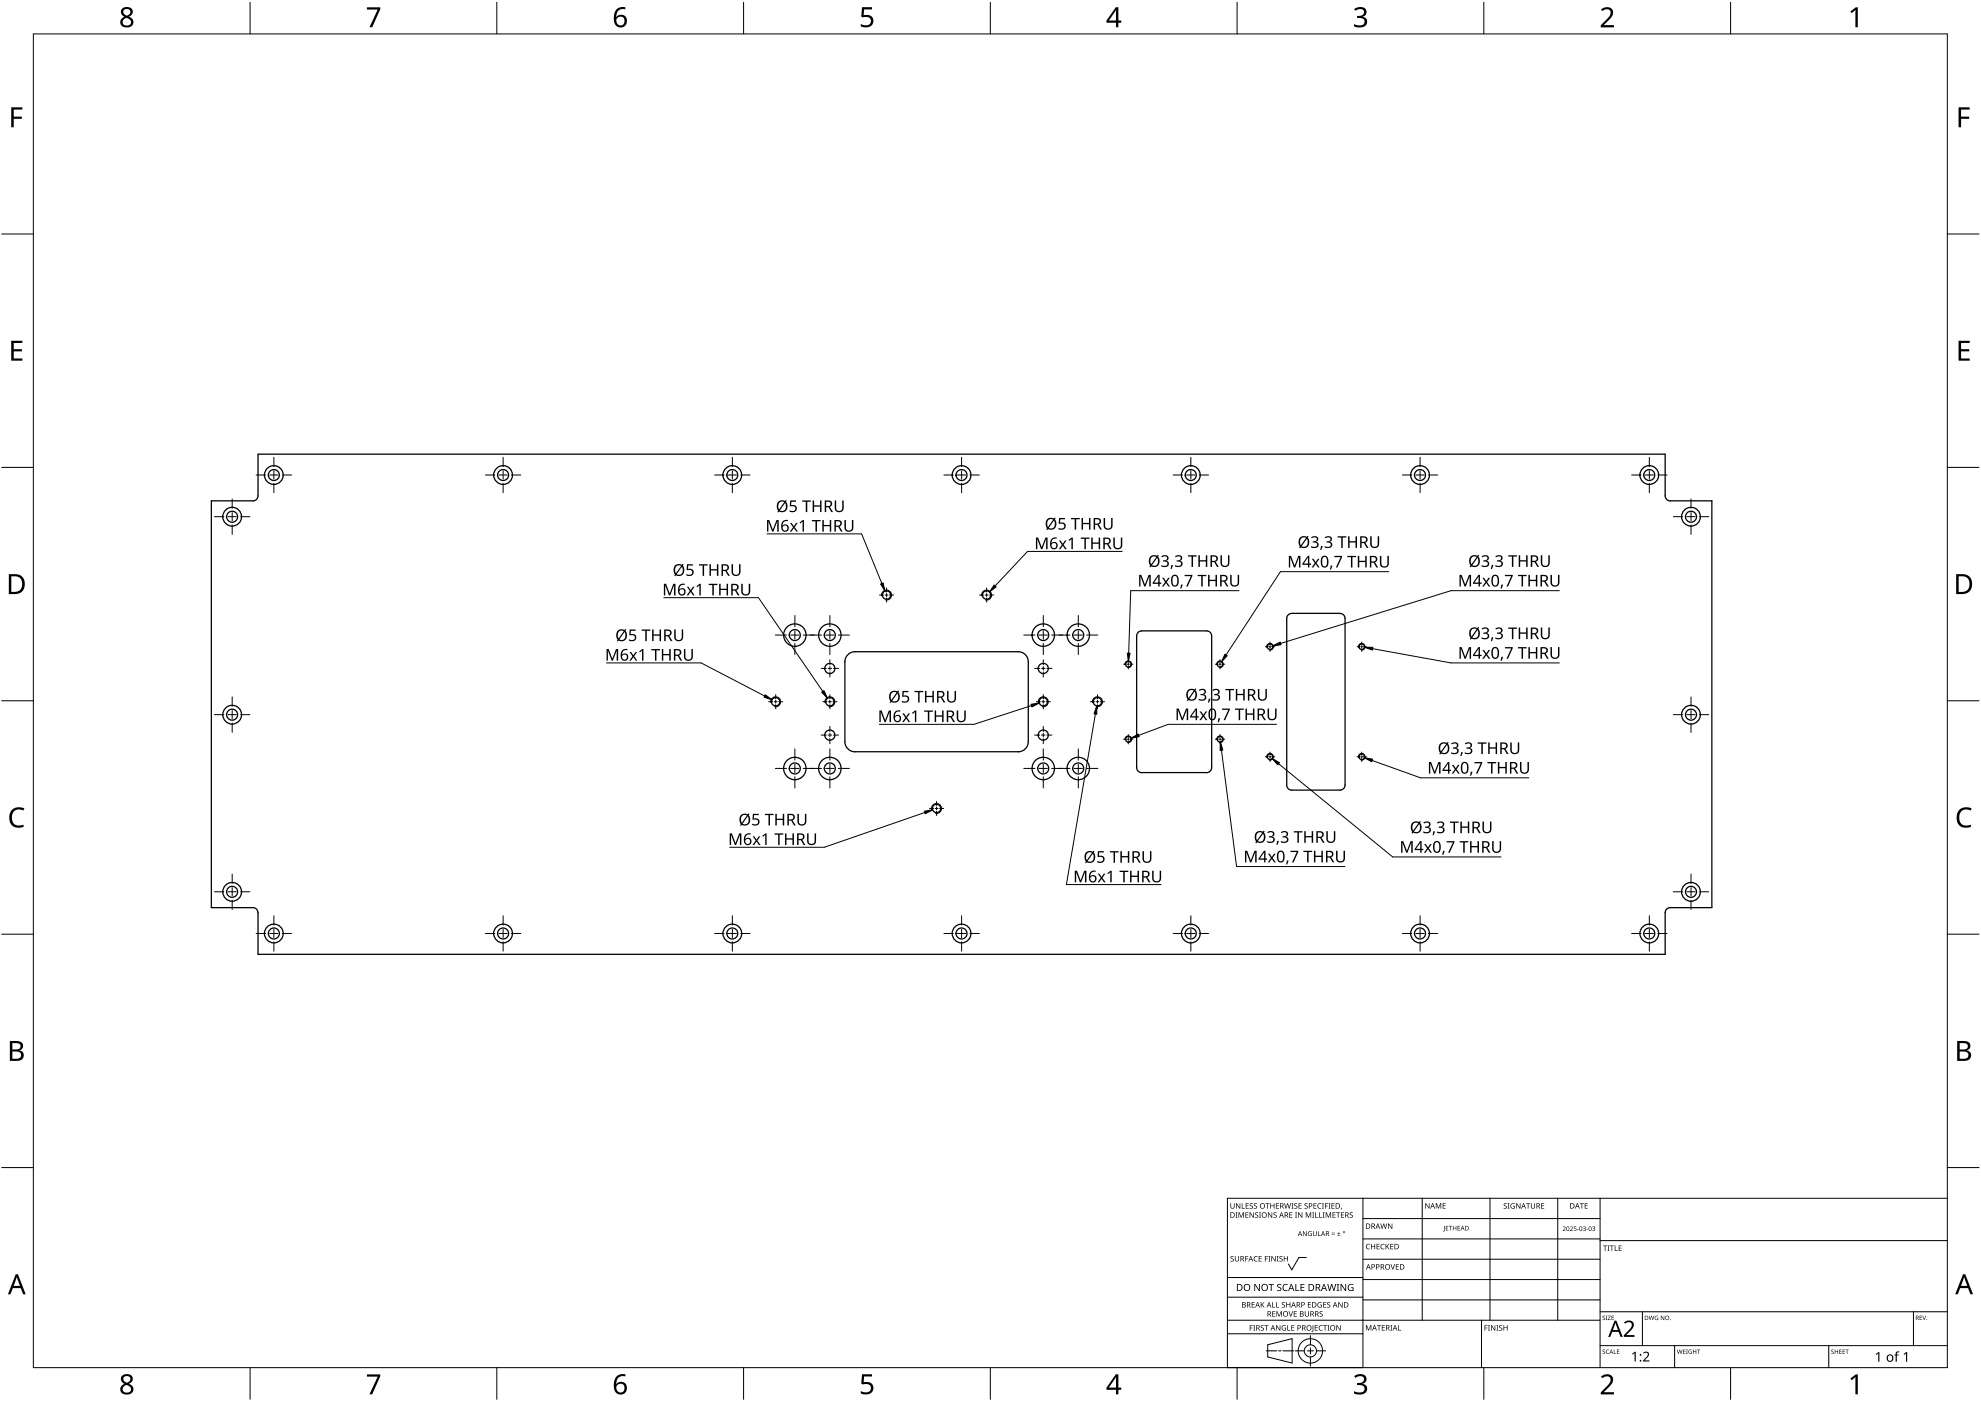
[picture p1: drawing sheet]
<svg xmlns="http://www.w3.org/2000/svg" width="594mm" height="420mm" viewBox="0 0 594 420" stroke-linecap="round" stroke-linejoin="round" font-family="sans-serif">
<g fill="none" stroke="#000" stroke-width=".38">
<path d="M75.9 150.2h-12.5v122h12.5a1.5 1.5 0 0 1 1.5 1.5v12.5h422v-12.5a1.5 1.5 0 0 1 1.4-1.5M77.3 148.7a1.49 1.49 0 0 1-1.4 1.5M77.4 148.7v-12.5h422v12.5M499.4 148.7a1.55 1.55 0 0 0 1.4 1.5M500.9 150.2h12.5v122h-12.5M253.4 198.5a3 3 0 0 1 3-3h49a2.99 2.99 0 0 1 3 3v23.9a3 3 0 0 1-3 3.1l-49-.1a3 3 0 0 1-3-2.9M253.4 198.5v23.9M342.3 189.2a1.45 1.45 0 0 0-1.4 1.5v39.5M342.4 189.2h19.5a1.43 1.43 0 0 1 1.4 1.5M363.4 190.7v39.5M340.9 230.2a1.55 1.55 0 0 0 1.4 1.5M361.9 231.7h-19.5"/>
<path d="M363.3 230.2a1.51 1.51 0 0 1-1.4 1.5M385.9 235.5a1.54 1.54 0 0 0 1.4 1.5l14.6-.1a1.47 1.47 0 0 0 1.5-1.4M385.9 235.4v-49.9a1.46 1.46 0 0 1 1.4-1.5h14.6a1.5 1.5 0 0 1 1.5 1.5v49.9"/>
<circle cx="69.6" cy="155" r="1.66"/>
<circle cx="69.6" cy="155" r="2.82"/>
<circle cx="82.1" cy="142.5" r="2.82"/>
<circle cx="82.1" cy="142.5" r="1.65"/>
<circle cx="150.9" cy="142.5" r="2.82"/>
<circle cx="150.9" cy="142.5" r="1.65"/>
<circle cx="219.6" cy="142.5" r="2.82"/>
<circle cx="219.6" cy="142.5" r="1.64"/>
<circle cx="288.3" cy="142.5" r="1.66"/>
<circle cx="288.4" cy="142.5" r="2.82"/>
<circle cx="357.1" cy="142.5" r="1.66"/>
<circle cx="357.1" cy="142.5" r="2.82"/>
<circle cx="425.8" cy="142.5" r="1.66"/>
<circle cx="425.9" cy="142.5" r="2.82"/>
<circle cx="494.6" cy="142.5" r="1.66"/>
<circle cx="494.6" cy="142.5" r="2.82"/>
<circle cx="507.1" cy="155" r="2.82"/>
<circle cx="507.1" cy="155" r="1.65"/>
<circle cx="265.8" cy="178.4" r="1.26"/>
<circle cx="295.9" cy="178.5" r="1.26"/>
<circle cx="238.3" cy="190.5" r="1.66"/>
<circle cx="238.4" cy="190.5" r="3.4"/>
<circle cx="248.8" cy="190.5" r="1.66"/>
<circle cx="248.9" cy="190.5" r="3.4"/>
<circle cx="312.8" cy="190.5" r="1.66"/>
<circle cx="312.9" cy="190.5" r="3.4"/>
<circle cx="323.3" cy="190.5" r="1.66"/>
<circle cx="323.4" cy="190.5" r="3.4"/>
<circle cx="338.4" cy="199.2" r=".83"/>
<circle cx="365.9" cy="199.2" r=".83"/>
<circle cx="380.9" cy="193.9" r=".83"/>
<circle cx="408.4" cy="194" r=".82"/>
<circle cx="69.6" cy="214.3" r="1.66"/>
<circle cx="69.6" cy="214.3" r="2.82"/>
<circle cx="232.6" cy="210.5" r="1.26"/>
<circle cx="248.8" cy="200.5" r="1.54"/>
<circle cx="248.9" cy="210.5" r="1.25"/>
<circle cx="312.9" cy="200.5" r="1.53"/>
<circle cx="312.9" cy="210.5" r="1.25"/>
<circle cx="329.1" cy="210.4" r="1.26"/>
<circle cx="507.1" cy="214.3" r="2.82"/>
<circle cx="507.1" cy="214.3" r="1.65"/>
<circle cx="238.3" cy="230.5" r="1.66"/>
<circle cx="238.4" cy="230.5" r="3.4"/>
<circle cx="248.8" cy="230.5" r="1.66"/>
<circle cx="248.8" cy="220.5" r="1.53"/>
<circle cx="248.9" cy="230.5" r="3.4"/>
<circle cx="312.8" cy="230.5" r="1.66"/>
<circle cx="312.9" cy="220.5" r="1.53"/>
<circle cx="312.9" cy="230.5" r="3.4"/>
<circle cx="323.3" cy="230.5" r="1.66"/>
<circle cx="323.4" cy="230.5" r="3.4"/>
<circle cx="338.4" cy="221.7" r=".83"/>
<circle cx="365.9" cy="221.7" r=".83"/>
<circle cx="380.9" cy="227" r=".83"/>
<circle cx="408.4" cy="227" r=".82"/>
<circle cx="280.9" cy="242.5" r="1.25"/>
<circle cx="69.6" cy="267.5" r="1.66"/>
<circle cx="69.6" cy="267.5" r="2.82"/>
<circle cx="82.1" cy="280" r="2.82"/>
<circle cx="82.1" cy="279.9" r="1.65"/>
<circle cx="150.9" cy="280" r="2.82"/>
<circle cx="150.9" cy="279.9" r="1.65"/>
<circle cx="219.6" cy="280" r="2.82"/>
<circle cx="219.6" cy="279.9" r="1.65"/>
<circle cx="288.3" cy="279.9" r="1.66"/>
<circle cx="288.4" cy="280" r="2.82"/>
<circle cx="357.1" cy="279.9" r="1.66"/>
<circle cx="357.1" cy="280" r="2.82"/>
<circle cx="425.8" cy="279.9" r="1.66"/>
<circle cx="425.9" cy="280" r="2.82"/>
<circle cx="494.6" cy="279.9" r="1.66"/>
<circle cx="494.6" cy="280" r="2.82"/>
<circle cx="507.1" cy="267.5" r="2.82"/>
<circle cx="507.1" cy="267.5" r="1.65"/>
</g>
<g fill="none" stroke="#000" stroke-width=".3">
<path d="M264.4 178.7a1.51 1.51 0 0 1 1.4-1.7 1.51 1.51 0 0 1 1.6 1.6 1.51 1.51 0 0 1-1.8 1.4M294.4 178.7a1.51 1.51 0 0 1 1.4-1.7 1.51 1.51 0 0 1 1.6 1.6 1.51 1.51 0 0 1-1.8 1.4M337.4 199.3a1.01 1.01 0 0 1 .9-1.1 1.01 1.01 0 0 1 1.1 1.1 1.01 1.01 0 0 1-1.2 .9M364.9 199.3a1 1 0 0 1 .9-1.1 1 1 0 0 1 1.1 1.1 1 1 0 0 1-1.2 .9M379.9 194.1a1 1 0 0 1 .9-1.1 1 1 0 0 1 1.1 1 1 1 0 0 1-1.2 .9M407.4 194.1a1 1 0 0 1 .9-1.1 1 1 0 0 1 1.1 1 1 1 0 0 1-1.2 .9M231.1 210.7a1.52 1.52 0 0 1 1.4-1.7 1.52 1.52 0 0 1 1.6 1.6 1.52 1.52 0 0 1-1.8 1.4M247.4 210.7a1.52 1.52 0 0 1 1.4-1.7 1.52 1.52 0 0 1 1.6 1.6 1.52 1.52 0 0 1-1.8 1.4M311.4 210.7a1.51 1.51 0 0 1 1.4-1.7 1.51 1.51 0 0 1 1.6 1.6 1.51 1.51 0 0 1-1.8 1.4M327.6 210.7a1.51 1.51 0 0 1 1.5-1.7 1.51 1.51 0 0 1 1.5 1.6 1.51 1.51 0 0 1-1.8 1.4M337.4 221.9a1.02 1.02 0 0 1 .9-1.2 1.02 1.02 0 0 1 1.1 1.1 1.02 1.02 0 0 1-1.2 .9M364.9 221.9a1.01 1.01 0 0 1 .9-1.2 1.01 1.01 0 0 1 1.1 1.1 1.01 1.01 0 0 1-1.2 .9"/>
<path d="M379.9 227.1a1.02 1.02 0 0 1 .9-1.1 1.02 1.02 0 0 1 1.1 1.1 1.02 1.02 0 0 1-1.2 .9M407.4 227.1a1.01 1.01 0 0 1 .9-1.1 1.01 1.01 0 0 1 1.1 1.1 1.01 1.01 0 0 1-1.2 .9M279.4 242.7a1.51 1.51 0 0 1 1.4-1.7 1.51 1.51 0 0 1 1.6 1.6 1.51 1.51 0 0 1-1.8 1.4"/>
</g>
<path d="M10 10.2h574v400h-574z" fill="none" stroke="#000" stroke-width=".3"/>
<g fill="none" stroke="#000" stroke-width=".3">
<path d="M75 .7v9.5M149 .7v9.5M223 .7v9.5M297 .7v9.5M371 .7v9.5M445 .7v9.5M519 .7v9.5M.5 70.2h9.5M584 70.2h9.5M10 140.2h-9.5M584 140.2h9.5M.5 210.2h9.5"/>
<path d="M584 210.2h9.5M.5 280.2h9.5M593.5 280.2h-9.5M10 350.2h-9.5M584 350.2h9.5M75 410.2v9.5M149 410.2v9.5M223 410.2v9.5M297 410.2v9.5M371 410.2v9.5M445 410.2v9.5M519 410.2v9.5"/>
</g>
<g fill="#000">
<path d="M110 2.2h4v.6l-2.4 5.4h-.8l2.5-5.3h-3.3zM258.5 2.2h3v.6h-2.4l-.1 1.8a1.98 1.98 0 0 1 2.3 .2 1.98 1.98 0 0 1 .5 2.3 2.71 2.71 0 0 1-3.7 .8v-.7a1.93 1.93 0 0 0 3-.6 1.37 1.37 0 0 0-.5-1.4 1.37 1.37 0 0 0-1.4-.1l-.5 .1-.4-.2zM406.1 2.7a2.32 2.32 0 0 1 3.7 .6v.3a1.45 1.45 0 0 1-1.2 1.4 1.59 1.59 0 0 1 1.4 1.8 1.59 1.59 0 0 1-1.8 1.4l-2.1-.3v-.7a2.12 2.12 0 0 0 3.1-.5 1.21 1.21 0 0 0-1.6-1.3h-.6v-.6a1.53 1.53 0 0 0 2.1-1.2 1.49 1.49 0 0 0-2.6-.4zM480.1 2.8a2.03 2.03 0 0 1 2.1-.7 2.03 2.03 0 0 1 1.6 1.6 3.9 3.9 0 0 1-1.6 2.6l-1.2 1.2h3v.7h-4v-.6l1.6-1.6a2.56 2.56 0 0 0 1.2-2.8 1.62 1.62 0 0 0-2.3 .1zM554.9 3.5l1.6-1.3h.6v6h-.7v-5.2l-1.1 .9zM3.4 32.2h3.3v.7h-2.6v2.1h2.5v.6h-2.5v2.6h-.7zM587.4 32.2h3.3v.7h-2.6v2.1h2.4v.6h-2.4v2.6h-.7zM3.4 102.2h3.3v.7h-2.6v1.8h2.5v.7h-2.5v2.1h2.6v.7h-3.3zM587.4 102.2h3.3v.7h-2.6v1.8h2.4v.7h-2.4v2.1h2.6v.7h-3.3zM3.5 242.9a3.3 3.3 0 0 1 3.8-.5l-.3 .7a2.26 2.26 0 0 0-2.6 .1 2.26 2.26 0 0 0-.8 2.5 2.12 2.12 0 0 0 3.1 1.7l.4-.1v.7a2.98 2.98 0 0 1-3.4-.4 2.98 2.98 0 0 1-.8-3.3zM587.5 242.9a3.3 3.3 0 0 1 3.8-.5l-.3 .7a2.26 2.26 0 0 0-2.7 .1 2.26 2.26 0 0 0-.7 2.5 2.12 2.12 0 0 0 3.1 1.7l.3-.1v.7a2.98 2.98 0 0 1-3.4-.4 2.98 2.98 0 0 1-.8-3.3zM110 412.2h4v.5l-2.4 5.5h-.8l2.5-5.3h-3.3z"/>
<path d="M258.5 412.1h3v.7h-2.4l-.1 1.7 .9-.1a1.89 1.89 0 0 1 2 2.1 1.89 1.89 0 0 1-2.2 1.7l-1.6-.3v-.7a1.94 1.94 0 0 0 3-.6 1.37 1.37 0 0 0-.5-1.4 1.37 1.37 0 0 0-1.4-.1l-.5 .1-.4-.2zM406.1 412.7a2.32 2.32 0 0 1 3.7 .5 1.47 1.47 0 0 1-1.2 1.8 1.59 1.59 0 0 1 1.4 1.8 1.59 1.59 0 0 1-1.8 1.4l-2.1-.3v-.7a2.12 2.12 0 0 0 3.1-.5 1.21 1.21 0 0 0-1.6-1.3h-.6v-.7a1.53 1.53 0 0 0 2.1-1.1 1.48 1.48 0 0 0-2.6-.4zM480.1 412.8a2.03 2.03 0 0 1 2.1-.7 2.03 2.03 0 0 1 1.6 1.6 3.9 3.9 0 0 1-1.6 2.6l-1.2 1.2h3v.7h-4v-.6l1.6-1.6a2.56 2.56 0 0 0 1.2-2.8 1.62 1.62 0 0 0-2.3 .1zM554.9 413.4l1.6-1.2h.6v6h-.7v-5.3l-1.1 1z"/>
<path d="M36.5 2.7a1.93 1.93 0 0 1 3.3 .8 1.67 1.67 0 0 1-1.1 1.5 1.71 1.71 0 0 1 1.2 2.2 1.71 1.71 0 0 1-2.3 1 1.61 1.61 0 0 1-1.5-1.4 1.61 1.61 0 0 1 1.2-1.8 1.58 1.58 0 0 1-.8-2.3zM37 5.9l-.2 .7a1.19 1.19 0 0 0 1.5 1.1 1.19 1.19 0 0 0 .7-1.8 1.1 1.1 0 0 0-2 0zM37.1 3.7a1 1 0 0 0 2 0 1 1 0 0 0-2 0z"/>
<path d="M184.9 2.8a2.89 2.89 0 0 1 2.6-.6v.6a2.02 2.02 0 0 0-2.6 2.3 1.83 1.83 0 0 1 2.5-.3 1.83 1.83 0 0 1 .3 2.6 2.07 2.07 0 0 1-2.6 .6 2.07 2.07 0 0 1-1-2.4 4 4 0 0 1 .8-2.8zM184.8 6.3a1.3 1.3 0 0 0 2.6 0 1.3 1.3 0 0 0-2.6 0z"/>
<path d="M334.6 2.2h.8v4h.9v.6h-.9v1.4h-.7v-1.4h-2.9v-.6zM334.7 3l-2.2 3.2h2.2z"/>
<path d="M2.6 172.2h1.9a2.68 2.68 0 0 1 2.9 2.9 2.78 2.78 0 0 1-3.1 3.1h-1.7zM3.4 172.8v4.7h.8a2.12 2.12 0 0 0 2.4-2.4 2.03 2.03 0 0 0-2.2-2.3z"/>
<path d="M586.6 172.2h1.9a2.68 2.68 0 0 1 2.9 2.9 2.78 2.78 0 0 1-3.1 3.1h-1.7zM587.4 172.8v4.7h.8a2.12 2.12 0 0 0 2.4-2.4 2.03 2.03 0 0 0-2.2-2.3z"/>
<path d="M3 312.2h1.7a1.68 1.68 0 0 1 2.2 1.7 1.37 1.37 0 0 1-1.1 1.1 1.61 1.61 0 0 1 1.3 2 1.61 1.61 0 0 1-2 1.2h-2.1zM3.7 315.4v2.1h1.2a1.13 1.13 0 0 0 1.4-1.1 1.13 1.13 0 0 0-1.4-1zM3.7 312.8v1.9h1.1a1.02 1.02 0 0 0 1.3-1 1.02 1.02 0 0 0-1.4-.9z"/>
<path d="M586.9 312.2h1.7a1.68 1.68 0 0 1 2.3 1.7 1.37 1.37 0 0 1-1.1 1.1 1.61 1.61 0 0 1 1.3 2 1.61 1.61 0 0 1-2.1 1.2h-2.1zM587.7 315.4v2.1h1.2a1.13 1.13 0 0 0 1.4-1.1 1.13 1.13 0 0 0-1.5-1zM587.7 312.8v1.9h1.1a1.02 1.02 0 0 0 1.3-1 1.02 1.02 0 0 0-1.4-.9z"/>
<path d="M4.7 382.2h.7l2.3 6h-.8l-.7-1.9h-2.4l-.7 1.9h-.7zM5 382.9l-.9 2.7h1.9z"/>
<path d="M588.7 382.2h.7l2.3 6h-.8l-.7-1.9h-2.4l-.7 1.9h-.8zM589 382.9l-.9 2.7h1.9z"/>
<path d="M36.5 412.7a1.93 1.93 0 0 1 3.3 .8 1.67 1.67 0 0 1-1.1 1.5 1.71 1.71 0 0 1 1.2 2.2 1.71 1.71 0 0 1-2.3 1 1.61 1.61 0 0 1-1.5-1.5 1.61 1.61 0 0 1 1.2-1.7 1.58 1.58 0 0 1-.8-2.3zM37 415.9a1.16 1.16 0 0 0 .9 1.8 1.16 1.16 0 0 0 1.2-1.6 1.28 1.28 0 0 0-2.1-.2zM37 413.7a1 1 0 0 0 2 0 1 1 0 0 0-2 0z"/>
<path d="M184.9 412.8a2.89 2.89 0 0 1 2.6-.6v.6a2.02 2.02 0 0 0-2.6 2.3 1.83 1.83 0 0 1 2.5-.3 1.83 1.83 0 0 1 .3 2.6 2.07 2.07 0 0 1-2.5 .6 2.07 2.07 0 0 1-1.1-2.4 4 4 0 0 1 .8-2.8zM184.8 416.3a1.3 1.3 0 0 0 2.6 0 1.3 1.3 0 0 0-2.6 0z"/>
<path d="M334.6 412.2h.8v3.9h.9v.7h-.9v1.4h-.7v-1.4h-2.9v-.6zM334.7 412.9l-2.2 3.2h2.2z"/>
</g>
<g fill="none" stroke="#000" stroke-width=".3">
<path d="M408.7 359.4v50.8h-40.6v-50.8h215.9M426.5 359.4v36.5M446.8 359.4v36.5M467.1 359.4v36.5M479.8 359.4v50.8M391.8 377.1h-2.3l-2.1 3.7-1-1.7M408.7 365.5h71.1M408.7 377.6h71.1M479.8 371.5l-71.1 .1M584 372.1h-104.2M408.7 400h-40.6M408.7 389h-40.6"/>
<path d="M408.7 383.1h-40.6M408.7 389.8h71.1M444.3 395.9v14.3M479.8 395.9h-111.7M479.8 383.7h-71.1M479.8 393.4h104.2M492.5 393.4v10.2M573.8 393.4v10.2M380.2 403.3l7.3-1.8v7.3l-7.3-1.9zM382.9 405.1h-3.2M384.2 405.1h-.7M384.7 405.1h3.2"/>
<path d="M391.1 405.1h-2.7M393 404.2v1.8M393 406.9v2.8M393 400.5v2.8M393.9 405.1h-1.8M394.8 405.1h2.7M479.8 403.6h104.2M502.2 403.6v6.6M548.4 403.6v6.6"/>
<circle cx="393" cy="405.1" r="3.7"/>
<circle cx="393" cy="405.1" r="1.83"/>
</g>
<g fill="#000">
<path d="M369.1 376.8l.5-.1 .4 .1-.1 .1a.38 .38 0 0 0-.5-.1 .38 .38 0 0 0-.2 .5 .38 .38 0 0 0 .5 .2l.3 .3-.1 .4-.7 .1h-.2l.1-.2a.41 .41 0 0 0 .5 .1 .41 .41 0 0 0 .2-.6 .41 .41 0 0 0-.6-.1zM369 360.8h.2v1.1a.42 .42 0 0 0 .4 .4 .42 .42 0 0 0 .4-.4v-1.1h.2v1.1a.62 .62 0 0 1-.6 .6 .62 .62 0 0 1-.6-.6zM370.5 363.6h.6l-.2 .1v1.3l.2 .2h-.6l.2-.2v-1.3zM370.3 376.7h.2v1a.42 .42 0 0 0 .5 .5 .42 .42 0 0 0 .4-.5v-1h.2v1a.62 .62 0 0 1-.7 .6 .62 .62 0 0 1-.6-.6zM370.7 360.8h.2l.9 1.4v-1.4h.1v1.7h-.2l-.9-1.4 .1 1.4h-.2zM371.4 363.6h.3l.5 1.3 .5-1.3h.3v1.6h-.2v-1.4l-.7 1.4-.5-1.4v1.4h-.2zM372.4 360.8h.2v1.5h.7v.2h-.9zM373.4 376.7h.9v.2h-.7v.5h.7v.2h-.7v.7h-.2zM373.5 363.6h.9v.2h-.7v.5h.6v.1h-.6v.6h.7v.2h-.9zM373.6 360.8h.9v.2h-.7v.5h.6v.2h-.6v.6h.7v.2h-.9zM374.8 361l.6-.2 .3 .1v.2a.38 .38 0 0 0-.5-.2 .38 .38 0 0 0-.2 .5 .38 .38 0 0 0 .5 .2 .51 .51 0 0 1 0 .9 .51 .51 0 0 1-.8-.3l.1 .1a.41 .41 0 0 0 .6 0 .41 .41 0 0 0 .1-.5 .41 .41 0 0 0-.5-.2zM374.7 363.6h.3l.8 1.3v-1.3h.2v1.6h-.2l-.9-1.4v1.4h-.2z"/>
<path d="M376.2 376.9l.5-.2 .5 .1-.1 .1a.66 .66 0 0 0-1 .6 .66 .66 0 0 0 1 .6 .77 .77 0 0 1-1.1-.1 .77 .77 0 0 1 .2-1.1zM376.1 361l.5-.2 .4 .1-.1 .2a.38 .38 0 0 0-.5-.2 .38 .38 0 0 0-.2 .5 .38 .38 0 0 0 .5 .2 .51 .51 0 0 1 .1 .9 .51 .51 0 0 1-.8-.3l.1 .1a.41 .41 0 0 0 .5 0 .41 .41 0 0 0 .2-.5 .41 .41 0 0 0-.6-.2zM376.5 363.7l.5-.1h.3v.2a.38 .38 0 0 0-.5-.1 .38 .38 0 0 0-.2 .5 .38 .38 0 0 0 .5 .2l.3 .3-.2 .4-.7 .1-.1-.1 .1-.1a.41 .41 0 0 0 .5 .1 .41 .41 0 0 0 .1-.6 .41 .41 0 0 0-.5-.1zM377.6 363.6h.6l-.2 .1v1.3l.2 .2h-.6l.2-.2v-1.3zM377.5 376.7h.9v.2h-.7v.5h.6v.2h-.6v.5h.7v.2h-.9zM379.3 376.7h.9v.2h-.7v.5h.7v.2h-.7v.7h-.2zM379.5 360.8h1.2v.2h-.5v1.5h-.2v-1.5h-.5zM380.4 376.7h.6l-.2 .2v1.3l.2 .1h-.6l.2-.1v-1.3zM380.2 363.6h.3l.8 1.3v-1.3h.2v1.6h-.2l-.9-1.4v1.4h-.2zM380.9 360.8h.3v.7h.8v-.7h.2v1.7h-.2v-.8h-.8v.8h-.3zM381.3 376.7h.2l.9 1.3v-1.3h.1v1.6h-.2l-.9-1.3 .1 1.3h-.2zM382 363.7l.5-.1h.3v.2a.38 .38 0 0 0-.5-.1 .38 .38 0 0 0-.2 .5 .38 .38 0 0 0 .5 .2l.3 .3-.2 .4-.7 .1-.1-.1 .1-.1a.41 .41 0 0 0 .5 .1 .41 .41 0 0 0 .1-.6 .41 .41 0 0 0-.5-.1z"/>
<path d="M382.9 376.7h.5l-.1 .2v1.3l.1 .1h-.5l.1-.1v-1.3zM382.6 360.8h.9v.2h-.7v.5h.7v.2h-.7v.6h.7v.2h-.9zM383.8 376.8l.5-.1 .3 .1v.1a.38 .38 0 0 0-.5-.1 .38 .38 0 0 0-.2 .5 .38 .38 0 0 0 .5 .2l.3 .3-.2 .4-.7 .1h-.1l.1-.2a.41 .41 0 0 0 .5 .1 .41 .41 0 0 0 .1-.6 .41 .41 0 0 0-.5-.1zM385 376.7h.2v.7h.8v-.7h.2v1.6h-.2v-.7h-.8v.7h-.2zM385.1 360.8h.2l.4 1.4 .3-1.4h.2l.4 1.4 .3-1.4h.3l-.5 1.7h-.2l-.4-1.4-.4 1.4h-.2zM386.7 363.6h.9v.2h-.7v.5h.6v.1h-.6v.6h.7v.2h-.9zM387.3 360.8h.6l-.2 .2v1.3l.2 .2h-.6l.2-.2v-1.3zM388.4 363.6h.6l-.2 .1v1.3l.2 .2h-.6l.2-.2v-1.3zM388.2 361l.5-.2 .4 .1-.1 .2a.38 .38 0 0 0-.5-.2 .38 .38 0 0 0-.2 .5 .38 .38 0 0 0 .5 .2 .51 .51 0 0 1 .1 .9 .51 .51 0 0 1-.8-.3l.1 .1a.41 .41 0 0 0 .5 0 .41 .41 0 0 0 .1-.5 .41 .41 0 0 0-.5-.2zM389.4 360.8h.9v.2h-.7v.5h.7v.2h-.7v.6h.7v.2h-.9zM389.3 363.6h.2l.9 1.3v-1.3h.2v1.6h-.3l-.8-1.4v1.4h-.2zM390.7 369.2h.2l.8 1.2v-1.2h.2v1.5h-.2l-.8-1.2v1.2h-.2z"/>
<path d="M391.3 361l.5-.2 .4 .1-.1 .2a.38 .38 0 0 0-.5-.2 .38 .38 0 0 0-.2 .5 .38 .38 0 0 0 .5 .2 .51 .51 0 0 1 .1 .9 .51 .51 0 0 1-.8-.3l.1 .1a.41 .41 0 0 0 .5 0 .41 .41 0 0 0 .1-.5 .41 .41 0 0 0-.5-.2zM391.6 363.6h.3l.5 1.3 .5-1.3h.3v1.6h-.2v-1.4l-.7 1.4-.5-1.4v1.4h-.2zM392.4 369.4l.6-.2 .4 .1-.2 .1a.6 .6 0 0 0-.8 .6 .6 .6 0 0 0 .8 .5v-.4l-.3-.2h.5v.7a.8 .8 0 0 1-1-.1 .8 .8 0 0 1 0-1.1zM393.5 363.6h.6l-.2 .1v1.3l.2 .2h-.6l.2-.2v-1.3zM394.4 363.6h.2v1.4h.7v.2h-.9zM393.9 360.8h.9v.2h-.7v.5h.7v.2h-.7v.6h.7v.2h-.9zM393.7 369.2h.2v1a.38 .38 0 0 0 .4 .3 .38 .38 0 0 0 .4-.3v-1h.2v1a.56 .56 0 0 1-.6 .5 .56 .56 0 0 1-.6-.5zM395.3 369.2h.1v1.3h.7v.2h-.8zM395.6 363.6h.2v1.4h.7v.2h-.9zM395.3 361l.4-.2 .6 .1-.1 .2-.4-.1a.66 .66 0 0 0-.5 .9 .66 .66 0 0 0 .9 .3 .77 .77 0 0 1-1.1-.1 .77 .77 0 0 1 .2-1.1zM396.5 360.8h.5l-.1 .2v1.3l.1 .2h-.5l.1-.2v-1.3zM396.7 363.6h.5l-.1 .1v1.3l.1 .2h-.5l.2-.2v-1.3z"/>
<path d="M397.4 360.8h.9v.2h-.7v.6h.6v.2h-.6v.7h-.2zM397.6 363.6h.3l.5 1.3 .5-1.3h.3v1.6h-.2v-1.4l-.7 1.4-.6-1.4v1.4h-.1zM398.4 360.8h.6l-.2 .2v1.3l.2 .2h-.6l.2-.2v-1.3zM399.3 370.1l1 .1zM399.3 369.7l1 .1zM399.3 360.8h.9v.2h-.7v.5h.7v.2h-.7v.6h.7v.2h-.9zM399.6 363.6h.9v.2h-.7v.5h.7v.1h-.7v.6h.7v.2h-.9zM401 370.5l1 .2zM400.7 363.6h1.2v.2h-.5v1.4h-.2v-1.4h-.5zM401.4 369.5l.2 .4h.4l-.4 .1v.5l-.2-.5h-.4l.4-.1zM402.2 362.2h.2l-.3 .6zM402.1 363.6h.9v.2h-.7v.5h.7v.1h-.7v.6h.7v.2h-.9z"/>
<path d="M404.8 363.7l.6-.1h.3l-.1 .2a.38 .38 0 0 0-.5-.1 .38 .38 0 0 0-.1 .5 .38 .38 0 0 0 .4 .2l.3 .3-.1 .4-.7 .1-.2-.1 .1-.1a.41 .41 0 0 0 .6 .1 .41 .41 0 0 0 .1-.6 .41 .41 0 0 0-.5-.1zM409.8 373.2l.5-.2 .6 .1-.1 .2-.4-.1a.66 .66 0 0 0-.5 .8 .66 .66 0 0 0 .9 .4 .77 .77 0 0 1-1.1-.1 .77 .77 0 0 1 .1-1.1zM411.1 373h.2v.7h.9v-.7h.2v1.7h-.2v-.8h-.9v.8h-.2zM412.8 373h.9v.2h-.7v.5h.7v.2h-.7v.6h.7v.2h-.9zM414.2 373.2l.6-.2 .4 .1-.1 .2a.65 .65 0 0 0-.9 .6 .65 .65 0 0 0 1 .5 .77 .77 0 0 1-1.1-.1 .77 .77 0 0 1 .1-1.1zM414 366.9h.2l.3 1.4 .4-1.4h.2l.4 1.4 .3-1.4h.2l-.4 1.6h-.2l-.4-1.3-.4 1.3h-.2zM415.5 373h.2v.8l.7-.8h.3l-.7 .7 .7 1h-.2l-.6-.8-.2 .8h-.2zM417 379.1h.2l.5 1.4 .5-1.4h.2l-.6 1.7h-.2zM416.3 366.9h.2l.9 1.4-.1-1.4h.2v1.6h-.2l-.9-1.3v1.3h-.1zM416.9 373h.9v.2h-.7v.5h.7v.2h-.7v.6h.7v.2h-.9zM427.4 360.8h.2l.9 1.4v-1.4h.2v1.6h-.2l-.9-1.3v1.3h-.2zM430.6 360.8h.3l.5 1.4 .5-1.4h.3v1.6h-.2v-1.4l-.7 1.4-.5-1.4v1.4h-.2z"/>
<path d="M433 367.6h.2v1.5l-.4 .3-.1-.2 .3-.2zM432.6 360.8h.9v.2h-.7v.5h.7v.2h-.7v.6h.7v.1h-.9zM433.6 367.6h.7l-.6 .2v.4h.6l-.6 .2v.5l.6 .1h-.7zM434.5 367.6h1l-.4 .2v1.2h-.2v-1.2zM435.7 367.6h.2v.6h.7v-.6h.1v1.4h-.1v-.6h-.7v.6h-.2zM437.1 367.6h.8l-.6 .2v.4h.5l-.5 .2v.5l.6 .1h-.8zM451 361l.6-.2 .3 .1-.1 .2a.38 .38 0 0 0-.5-.2 .38 .38 0 0 0-.1 .5 .38 .38 0 0 0 .4 .2 .51 .51 0 0 1 .1 .9 .51 .51 0 0 1-.8-.3l.1 .1a.41 .41 0 0 0 .6 0 .41 .41 0 0 0 .1-.5 .41 .41 0 0 0-.5-.2zM452.1 360.8h.6l-.2 .2v1.3l.2 .2h-.6l.2-.2v-1.3zM453.2 361l.7-.2 .4 .1-.1 .2a.67 .67 0 0 0-1 .5 .67 .67 0 0 0 .9 .7v-.5h-.4v-.2h.6v.8a.88 .88 0 0 1-1.2-.2 .88 .88 0 0 1 .1-1.2zM454.7 360.8h.2l.9 1.4v-1.4h.2v1.7h-.3l-.8-1.4v1.4h-.2zM457.7 360.8h1.2v.2h-.5v1.5h-.2v-1.5h-.5zM459.1 360.8h.2v1.1a.42 .42 0 0 0 .4 .4 .42 .42 0 0 0 .4-.4v-1.1h.2v1.1a.62 .62 0 0 1-.6 .6 .62 .62 0 0 1-.6-.6z"/>
<path d="M462.2 360.8h.9v.2h-.7v.5h.6v.2h-.6v.6h.7v.2h-.9zM468.6 368a.49 .49 0 0 1 .8 0 .49 .49 0 0 1-.3 .7l-.3 .3 .7 .2h-.9l.4-.5a.37 .37 0 0 0 .4-.5 .37 .37 0 0 0-.7-.1zM470.8 368a.49 .49 0 0 1 .8 0 .49 .49 0 0 1-.3 .7l-.3 .3 .7 .2h-.9l.4-.5a.37 .37 0 0 0 .3-.5 .37 .37 0 0 0-.6-.1zM472 367.8h.7l-.5 .2-.1 .4a.45 .45 0 0 1 .6 .2 .45 .45 0 0 1-.2 .6 .45 .45 0 0 1-.6-.2 .39 .39 0 0 0 .6 0 .39 .39 0 0 0 0-.5 .39 .39 0 0 0-.5 0zM473 368.6l.4 .1zM473.8 360.8h1.2v.2h-.5v1.4h-.2v-1.4h-.5zM474.7 367.9h.7l.1 .4-.2 .2a.44 .44 0 0 1 .1 .7 .44 .44 0 0 1-.7-.2 .35 .35 0 0 0 .5 .1 .35 .35 0 0 0 .1-.5l-.4-.2a.3 .3 0 0 0 .4-.1 .3 .3 0 0 0-.1-.4 .3 .3 0 0 0-.4 .2zM475.8 368.6l.4 .1zM475.2 360.8h.9v.2h-.7v.5h.7v.2h-.7v.6h.7v.1h-.9zM477.5 367.9h.7l.1 .4-.3 .2a.44 .44 0 0 1 .2 .7 .44 .44 0 0 1-.7-.2 .35 .35 0 0 0 .5 .1 .35 .35 0 0 0 0-.5l-.3-.2a.3 .3 0 0 0 .4-.1 .3 .3 0 0 0-.1-.4 .3 .3 0 0 0-.4 .2zM480.7 373.5h1.3v.2h-.5v1.4h-.2v-1.4h-.6zM482.1 373.5h.6l-.2 .2v1.3l.2 .1h-.6l.2-.1v-1.3z"/>
<path d="M482.8 373.5h1.2v.2h-.5v1.4h-.2v-1.4h-.5zM484.2 373.5h.2v1.5h.7v.1h-.9zM485.4 373.5h.9v.2h-.7v.5h.7v.2h-.7v.6h.7v.1h-.9zM374.8 397.4h.9v.2h-.7v.6h.6v.2h-.6v.6h-.2zM375.4 390.5h.9v.2h-.7v.5h.6v.2h-.6v.6h.7v.1h-.9zM375.8 397.4h.6l-.2 .2v1.3l.2 .1h-.6l.2-.1v-1.3zM376.2 385.1h.3l1.1 1.7v-1.7h.2v2.1h-.3l-1.1-1.8v1.8h-.2zM378.1 397.6l.6-.2 .3 .1v.2a.38 .38 0 0 0-.5-.2 .38 .38 0 0 0-.2 .5 .38 .38 0 0 0 .5 .2 .53 .53 0 0 1 .1 .8 .53 .53 0 0 1-.8 0v-.2a.41 .41 0 0 0 .6 .1 .41 .41 0 0 0 .1-.5 .41 .41 0 0 0-.5-.2zM378.1 390.5h.2v.8l.7-.8h.2l-.6 .7 .7 .9h-.3l-.6-.7-.1 .7h-.2zM379.2 397.4h1.2v.2h-.5v1.4h-.2v-1.4h-.5zM380.4 385.1h1.6v.2h-.6v1.9h-.3v-1.9h-.7zM381.5 390.5h.2v1.4h.7v.2h-.9z"/>
<path d="M381.5 393.2h.9v.2h-.7v.5h.7v.2h-.7v.6h.7v.2h-.9zM382.7 390.5h.2v1.4h.7v.2h-.9zM382.8 393.2h.3l.5 1.4 .5-1.4h.3v1.7h-.2v-1.5l-.7 1.5-.5-1.5v1.5h-.2zM382.7 397.4h.2l.9 1.4v-1.4h.2v1.6h-.3l-.8-1.3v1.3h-.2zM383.1 385.3l.4-.3 .7 .2-.2 .1a.44 .44 0 0 0-.7 .2 .44 .44 0 0 0 .5 .5 .66 .66 0 0 1 .4 1 .66 .66 0 0 1-1 .2l-.2-.1v-.3l.3 .1a.47 .47 0 0 0 .7-.2 .47 .47 0 0 0-.6-.6l-.4-.3zM384.6 397.6l.7-.2 .3 .1v.2a.67 .67 0 0 0-1.1 .5 .67 .67 0 0 0 1 .6v-.4h-.4v-.2h.6v.8a.88 .88 0 0 1-1.2-.2 .88 .88 0 0 1 .1-1.2zM384.5 390.7l.5-.2 .4 .1-.1 .2a.38 .38 0 0 0-.5-.2 .38 .38 0 0 0-.2 .5 .38 .38 0 0 0 .5 .2l.3 .3-.2 .4-.6 .1h-.2l.1-.2a.41 .41 0 0 0 .5 .1 .41 .41 0 0 0 .1-.5 .41 .41 0 0 0-.5-.2zM384.9 385.3l.7-.3 .6 .2-.1 .2a.84 .84 0 0 0-1.2 .8 .84 .84 0 0 0 1.2 .7v.2a1.1 1.1 0 0 1-1.4-.3 1.1 1.1 0 0 1 .2-1.5zM386.1 397.4h.2v1.5h.7v.1h-.9zM386.4 393.2h.2l.5 1.4 .5-1.4h.2l-.6 1.7h-.2zM385.7 390.5h.2v.7h.9v-.7h.2v1.6h-.2v-.7h-.9v.7h-.2zM387.2 397.4h1v.2h-.7v.5h.6v.2h-.6v.6h.7v.1h-1z"/>
<path d="M388.5 385.1h.2v1.8h.9v.3h-1.1zM388 393.2h.9v.2h-.7v.5h.7v.2h-.7v.6h.7v.2h-.9zM390 385.1h1.2v.2h-.9v.7h.8v.2h-.8v.7h.9v.3h-1.2zM391.3 393.2h.2v1.1a.42 .42 0 0 0 .4 .4 .42 .42 0 0 0 .4-.4v-1.1h.2v1.1a.62 .62 0 0 1-.6 .6 .62 .62 0 0 1-.6-.6zM392.2 390.5h.9v.2h-.7v.5h.7v.2h-.7v.6h.7v.1h-.9zM393.6 397.4h.2v1.7l-.5 .4v-.2l.3-.2zM394.3 397.4h.9v.2h-.7v.5h.6v.2h-.6v.6h.7v.1h-.9zM395.3 390.7l.7-.2 .4 .1-.1 .2a.67 .67 0 0 0-1 .5 .67 .67 0 0 0 .9 .6v-.4h-.4v-.2h.6v.8a.88 .88 0 0 1-1.2-.2 .88 .88 0 0 1 .1-1.2zM395.7 397.6l.4-.2 .6 .1-.1 .2-.4-.1a.66 .66 0 0 0-.5 .8 .66 .66 0 0 0 .9 .4 .77 .77 0 0 1-1.1-.1 .77 .77 0 0 1 .2-1.1zM395.8 393.4l.5-.2 .4 .1-.1 .2a.38 .38 0 0 0-.5-.2 .38 .38 0 0 0-.2 .5 .38 .38 0 0 0 .5 .2l.3 .3-.1 .5-.7 .1-.2-.1 .1-.2a.41 .41 0 0 0 .5 .1 .41 .41 0 0 0 .2-.5 .41 .41 0 0 0-.6-.2zM396.8 397.4h1.2v.2h-.5v1.4h-.2v-1.4h-.5zM396.8 390.5h.9v.2h-.7v.5h.7v.2h-.7v.6h.7v.1h-.9z"/>
<path d="M398.1 397.4h.6l-.2 .2v1.3l.2 .1h-.6l.2-.1v-1.3zM398.1 390.7l.5-.2 .3 .1v.2a.38 .38 0 0 0-.5-.2 .38 .38 0 0 0-.2 .5 .38 .38 0 0 0 .5 .2l.3 .3-.2 .4-.7 .1h-.1l.1-.2a.41 .41 0 0 0 .5 .1 .41 .41 0 0 0 .1-.5 .41 .41 0 0 0-.5-.2zM398 385.1h.3l.4 1.8 .5-1.8h.3l.5 1.8 .4-1.8h.3l-.6 2.1h-.2l-.5-1.8-.5 1.8h-.3zM400.9 385.1h.7l-.2 .2v1.7l.2 .2h-.7l.2-.2v-1.7zM400.8 397.4h.2l.9 1.4v-1.4h.1v1.6h-.2l-.9-1.3 .1 1.3h-.2zM401.3 390.5h.3l.8 1.4v-1.4h.2v1.6h-.2l-.9-1.3v1.3h-.2zM402 385.1h.3l1.2 1.7-.1-1.7h.3v2.1h-.3l-1.2-1.8 .1 1.8h-.3zM404.5 385.3l.9-.3 .5 .2-.1 .2a.87 .87 0 0 0-1.4 .6 .87 .87 0 0 0 1.2 .9v-.6h-.4v-.2h.7v1a1.15 1.15 0 0 1-1.5-.2 1.15 1.15 0 0 1 .1-1.6zM409.6 397.4h.3l.5 1.3 .5-1.3h.3v1.6h-.2l.1-1.4-.8 1.4-.5-1.4v1.4h-.2zM412.9 397.4h1.3v.2h-.5v1.4h-.3v-1.4h-.5zM414.4 397.4h.9v.2h-.7v.5h.7v.2h-.7v.5h.7v.2h-.9zM416.9 397.4h.6l-.2 .2v1.3l.2 .1h-.6l.2-.1v-1.3z"/>
<path d="M419.3 397.4h.2v1.4h.7v.2h-.9zM418.6 379.1h.9v.2h-.7v.5h.7v.2h-.7v.6h.7v.2h-.9zM445.2 397.4h.9v.2h-.7v.6h.7v.2h-.7v.6h-.2zM446.2 397.4h.6l-.2 .2v1.3l.2 .1h-.6l.2-.1v-1.3zM447.1 397.4h.3l.8 1.4v-1.4h.2v1.6h-.2l-.9-1.3v1.3h-.2zM448.7 397.4h.6l-.2 .2v1.3l.2 .1h-.6l.2-.1v-1.3zM449.6 397.6l.6-.2 .3 .1-.1 .2a.38 .38 0 0 0-.5-.2 .38 .38 0 0 0-.1 .5 .38 .38 0 0 0 .5 .2 .51 .51 0 0 1 0 .9 .51 .51 0 0 1-.8-.3h.1a.41 .41 0 0 0 .6 .1 .41 .41 0 0 0 .1-.5 .41 .41 0 0 0-.5-.2zM450.9 397.4h.2v.7h.8v-.7h.2v1.6h-.2v-.7h-.8v.7h-.2zM480.6 394.7l.5-.1 .2 .2a.32 .32 0 0 0-.4-.1 .32 .32 0 0 0-.1 .4 .32 .32 0 0 0 .4 .1l.2 .3-.1 .3-.6 .1-.1-.2a.31 .31 0 0 0 .4 .1 .31 .31 0 0 0 .1-.5l-.5-.2zM481.5 394.6h.5l-.1 .1 .1 1.2h-.5l.2-.2zM482.2 394.6h.8l-.6 1.1 .7 .2h-.9l.6-1.2zM483.3 394.6h.7l-.5 .1v.4h.5l-.5 .2v.4l.5 .2h-.7z"/>
<path d="M494.4 394.6h.2l.3 1.1 .3-1.1h.1l.3 1.1 .3-1.1h.2l-.4 1.3h-.1l-.3-1.1-.4 1.1h-.1zM496.4 394.7l.9-.1-.3 .1a.53 .53 0 0 0-.6 .6 .53 .53 0 0 0 .7 .4v-.4l-.3-.1h.5v.6a.71 .71 0 0 1-1-.1 .71 .71 0 0 1 .1-1zM498.1 394.6l.9 1.1-.1-1.1h.2v1.3l-.9-1.1-.1 1.1zM575.7 394.6h.7l-.6 .1v.4h.6l-.6 .2v.4l.6 .2h-.7zM576.5 394.6h.2l.3 1.1 .4-1.1h.2l-.5 1.3zM480.6 404.9l.5-.2 .2 .2a.32 .32 0 0 0-.4 0 .32 .32 0 0 0-.1 .4 .32 .32 0 0 0 .4 .1 .41 .41 0 0 1 0 .7 .41 .41 0 0 1-.6-.3 .31 .31 0 0 0 .4 .2 .31 .31 0 0 0 .1-.5l-.5-.3zM481.7 404.9l.9-.1-.4 .1a.53 .53 0 0 0-.4 .6 .53 .53 0 0 0 .7 .4 .61 .61 0 0 1-.9-.1 .61 .61 0 0 1 .1-.9zM484 404.7h.1v1.2l.6 .1h-.7zM484.9 404.7h.7l-.5 .2v.4h.5l-.5 .1v.5l.5 .1h-.7zM487 396.6a1.62 1.62 0 0 1 1.9-.6 1.62 1.62 0 0 1 1 1.6l-.4 .9-1.8 1.9h2.5v.5h-3.2v-.5l1.5-1.5a1.37 1.37 0 0 0 .4-2.3l-.7-.1-.9 .5zM489.5 406l1-.6v2.9h-.3v-2.5l-.6 .4zM492.8 405.7a1.01 1.01 0 0 1 1.6-.1 1.01 1.01 0 0 1-.5 1.6l-.7 .8h1.4v.3h-1.9v-.3l1.1-1.1a.69 .69 0 0 0 .3-1.1 .69 .69 0 0 0-1.2 .1z"/>
<path d="M502.9 404.7h.2l.3 1.1 .2-1.1h.2l.3 1.1 .3-1.1h.2l-.4 1.3h-.1l-.4-1.1-.3 1.1h-.1zM504.8 404.7h.7l-.6 .2v.4h.6l-.6 .1v.5l.6 .1h-.7zM505.7 404.7h.4l-.1 .2 .1 1.1h-.4l.1-.1zM506.5 404.9l.9-.1-.3 .1a.53 .53 0 0 0-.6 .5 .53 .53 0 0 0 .7 .5v-.4l-.3-.1h.5v.6a.71 .71 0 0 1-.9-.2 .71 .71 0 0 1 0-.9zM507.7 404.7h.2v.6h.6v-.6h.2v1.3h-.2v-.6h-.6v.6h-.2zM508.9 404.7h1l-.4 .2v1.1h-.2v-1.1zM549.2 404.9l.5-.2 .2 .2a.32 .32 0 0 0-.5 0 .32 .32 0 0 0 0 .4 .32 .32 0 0 0 .4 .1 .41 .41 0 0 1 0 .7 .41 .41 0 0 1-.7-.3 .31 .31 0 0 0 .5 .2 .31 .31 0 0 0 0-.5l-.4-.3zM550.2 404.7h.2v.6h.7v-.6h.1v1.3h-.1v-.6h-.7v.6h-.2zM551.6 404.7h.7l-.6 .2v.4h.6l-.6 .1v.5l.6 .1h-.7zM552.6 404.7h.7l-.6 .2v.4h.6l-.6 .1v.5l.6 .1h-.7zM553.4 404.7h1l-.4 .2v1.1h-.2v-1.1zM562.5 406.1l1.1-.6v2.9h-.3v-2.5l-.6 .4z"/>
<path d="M568.6 405.5l1-.2-.1 .3h-.5l-.1 .2-.1 .4h.6v.3h-.6v1.9h-.3v-1.9h-.4l.4-.3zM570.9 406.1l1-.6v2.9h-.3v-2.5l-.6 .4z"/>
<path d="M369 363.6h.5a.81 .81 0 0 1 .8 .8 .81 .81 0 0 1-.9 .8h-.4zM369.2 363.7v1.3h.2a.64 .64 0 0 0 .7-.6 .64 .64 0 0 0-.6-.7z"/>
<path d="M372 376.7h.4a.47 .47 0 0 1 .6 .3 .47 .47 0 0 1-.3 .6l.5 .7h-.3l-.4-.7h-.3v.7h-.2zM372.2 376.9v.6h.2a.31 .31 0 0 0 .4-.3 .31 .31 0 0 0-.4-.3z"/>
<path d="M375 376.7h.2l.6 1.6h-.2l-.2-.5h-.6l-.2 .5h-.2zM375.1 376.9l-.3 .7h.5z"/>
<path d="M377.7 361.7a.81 .81 0 0 1 1.6 0 .81 .81 0 0 1-1.6 0zM378.2 361.1a.62 .62 0 0 0-.1 1 .62 .62 0 0 0 1-.2 .58 .58 0 0 0-.1-.8 .58 .58 0 0 0-.8 0z"/>
<path d="M378.3 364.4a.81 .81 0 0 1 1.6 0 .81 .81 0 0 1-1.6 0zM378.8 363.9l-.2 .5a.6 .6 0 0 0 .7 .5 .6 .6 0 0 0 .5-.7 .6 .6 0 0 0-.7-.5z"/>
<path d="M383.9 360.8h.4a.47 .47 0 0 1 .6 .4 .47 .47 0 0 1-.3 .5l.4 .8h-.2l-.4-.7h-.3v.7h-.2zM384.1 361v.6h.2a.31 .31 0 0 0 .4-.3 .31 .31 0 0 0-.4-.3z"/>
<path d="M384.2 363.6h.2l.6 1.6h-.2l-.2-.5h-.6l-.2 .5h-.2zM384.3 363.8l-.3 .7h.6z"/>
<path d="M385.2 363.6h.5a.47 .47 0 0 1 .6 .3 .47 .47 0 0 1-.3 .6l.4 .7h-.2l-.4-.7h-.3v.7h-.3zM385.5 363.8v.6h.2a.31 .31 0 0 0 .4-.4 .31 .31 0 0 0-.4-.2z"/>
<path d="M389.8 369.2l.7 1.5-.3-.5h-.6l-.4 .5zM389.9 369.4l-.3 .7h.5z"/>
<path d="M392.5 360.8h.4a.54 .54 0 0 1 .6 .7 .54 .54 0 0 1-.8 .3v.7h-.2zM392.7 361v.7a.39 .39 0 0 0 .6-.4 .39 .39 0 0 0-.6-.3z"/>
<path d="M396.7 369.2l.7 1.5-.3-.5h-.6l-.4 .5zM396.8 369.4l-.3 .7h.5z"/>
<path d="M397.6 369.2h.4a.42 .42 0 0 1 .5 .3 .42 .42 0 0 1-.2 .5l.4 .7h-.2l-.4-.6h-.3v.6h-.2zM397.8 369.4v.5h.2a.28 .28 0 0 0 .4-.2 .28 .28 0 0 0-.4-.3z"/>
<path d="M400.6 360.8h.5a.81 .81 0 0 1 .8 .9 .81 .81 0 0 1-.9 .8h-.4zM400.8 361v1.3h.2a.64 .64 0 0 0 .6-.6 .64 .64 0 0 0-.6-.7z"/>
<path d="M402.7 369.5a.35 .35 0 0 1 .7 0 .35 .35 0 0 1-.7 0zM402.9 369.5a.2 .2 0 0 0 .4 0 .2 .2 0 0 0-.4 0z"/>
<path d="M403.4 363.6h.4a.47 .47 0 0 1 .6 .3 .47 .47 0 0 1-.3 .6l.5 .7h-.3l-.4-.7h-.3v.7h-.2zM403.6 363.8v.6h.2a.31 .31 0 0 0 .4-.4 .31 .31 0 0 0-.4-.2z"/>
<path d="M409.6 366.9h.5a.81 .81 0 0 1 .8 .9 .81 .81 0 0 1-.8 .7h-.5zM409.8 367.1v1.3h.3a.64 .64 0 0 0 .6-.6 .64 .64 0 0 0-.6-.7z"/>
<path d="M411.3 366.9h.4a.47 .47 0 0 1 .6 .3 .47 .47 0 0 1-.3 .6l.4 .7h-.2l-.4-.6h-.3v.6h-.2zM411.5 367.1v.6h.2a.31 .31 0 0 0 .4-.3 .31 .31 0 0 0-.4-.3z"/>
<path d="M411.3 379.1l.8 .1 .2 .3-.1 .5-.7 .1v.7h-.2zM411.5 379.3v.6a.39 .39 0 0 0 .6-.3 .39 .39 0 0 0-.6-.3z"/>
<path d="M412.7 379.1l.7 .1 .3 .3-.2 .5-.6 .1v.7h-.2zM412.9 379.3v.6a.39 .39 0 0 0 .6-.3 .39 .39 0 0 0-.6-.3z"/>
<path d="M413.1 366.9h.2l.6 1.6h-.2l-.2-.5h-.6l-.2 .5h-.2zM413.2 367.1l-.3 .8h.6z"/>
<path d="M415.2 379.9a.85 .85 0 0 1 1.7 0 .85 .85 0 0 1-1.7 0zM415.6 380a.6 .6 0 0 0 1.2 0 .6 .6 0 0 0-1.2 0z"/>
<path d="M418.2 373h.5a.73 .73 0 0 1 .8 .8 .75 .75 0 0 1-.9 .9h-.4zM418.4 373.2v1.3h.2a.58 .58 0 0 0 .7-.7l-.2-.5z"/>
<path d="M419.8 379.1h.5a.81 .81 0 0 1 .8 .9 .81 .81 0 0 1-.8 .8h-.5zM420.1 379.3v1.3h.2a.58 .58 0 0 0 .6-.7l-.2-.5z"/>
<path d="M429.5 360.8h.2l.7 1.6h-.3l-.1-.5h-.7l-.2 .5h-.2zM429.6 361l-.2 .8h.5z"/>
<path d="M438.5 367.6l.7 1.4-.3-.4h-.6l-.3 .4zM438.6 367.8l-.2 .6h.4z"/>
<path d="M439.4 367.6l.7 .1 .4 .5a.66 .66 0 0 1-.7 .8h-.4zM439.6 367.8v1.1l.4-.1 .3-.3-.1-.5z"/>
<path d="M456.8 360.8h.2l.6 1.7h-.2l-.2-.5h-.6l-.2 .5h-.2zM456.9 361l-.3 .8h.6z"/>
<path d="M460.8 360.8h.4a.47 .47 0 0 1 .6 .4 .47 .47 0 0 1-.3 .5l.4 .8h-.2l-.4-.7h-.3v.7h-.2zM461 361v.6h.2a.31 .31 0 0 0 .4-.3 .31 .31 0 0 0-.4-.3z"/>
<path d="M469.9 367.9l.4-.1 .3 .3v.7l-.3 .4h-.3l-.2-.3zM470 368l-.1 .5a.35 .35 0 0 0 .3 .6 .35 .35 0 0 0 .3-.6l-.1-.5z"/>
<path d="M470.9 360.8h.5a.73 .73 0 0 1 .8 .8 .75 .75 0 0 1-.9 .8h-.4zM471.1 361v1.3h.2a.57 .57 0 0 0 .7-.7l-.2-.5z"/>
<path d="M472.9 360.8h.2l.7 1.6h-.3l-.2-.5h-.6l-.2 .5h-.2zM473 361l-.2 .8h.5z"/>
<path d="M473.8 367.9l.4-.1 .2 .3 .1 .7-.3 .4h-.3l-.3-.3zM473.9 368l-.1 .5a.35 .35 0 0 0 .3 .6 .35 .35 0 0 0 .2-.6l-.1-.5z"/>
<path d="M476.6 367.9l.4-.1 .3 .3v.7l-.3 .4h-.3l-.3-.3zM476.7 368l-.1 .5a.35 .35 0 0 0 .2 .6 .35 .35 0 0 0 .3-.6l-.1-.5z"/>
<path d="M372.5 390.5h.4a.42 .42 0 0 1 .6 .2 .42 .42 0 0 1-.3 .6 .44 .44 0 0 1 .4 .5 .44 .44 0 0 1-.6 .3h-.5zM372.7 391.4v.6h.3a.31 .31 0 0 0 .4-.3 .31 .31 0 0 0-.4-.3zM372.7 390.7v.5h.3a.28 .28 0 0 0 .3-.3 .28 .28 0 0 0-.4-.2z"/>
<path d="M370.9 385.1h.7a1.05 1.05 0 0 1 1 1.1 1.05 1.05 0 0 1-1.1 1h-.6zM371.2 385.3v1.6h.3a.83 .83 0 0 0 .8-.8 .83 .83 0 0 0-.8-.8z"/>
<path d="M374 390.5h.4a.47 .47 0 0 1 .6 .3 .47 .47 0 0 1-.3 .6l.4 .7h-.2l-.4-.6h-.3v.6h-.2zM374.2 390.7v.6h.2a.31 .31 0 0 0 .4-.3 .31 .31 0 0 0-.4-.3z"/>
<path d="M373.2 385.3a1.02 1.02 0 0 1 1.5 .1 1.02 1.02 0 0 1-.2 1.5 1.02 1.02 0 0 1-1.5-.4zM373.5 385.4a.83 .83 0 0 0-.2 1.2 .83 .83 0 0 0 1.1 .2l.1-.2a.81 .81 0 0 0 0-1 .81 .81 0 0 0-1-.2z"/>
<path d="M376.7 397.4h.5a.47 .47 0 0 1 .5 .3 .47 .47 0 0 1-.3 .6l.5 .7h-.3l-.3-.6h-.4v.6h-.2zM376.9 397.6v.6h.3a.31 .31 0 0 0 .4-.3 .31 .31 0 0 0-.4-.3z"/>
<path d="M377 390.5h.2l.6 1.6h-.2l-.2-.5h-.6l-.2 .5h-.2zM377.1 390.7l-.2 .7h.5z"/>
<path d="M378.5 385.3a1.02 1.02 0 0 1 1.6 .1 1.02 1.02 0 0 1-.3 1.5 1.02 1.02 0 0 1-1.5-.4zM378.8 385.4a.83 .83 0 0 0-.2 1.2 .83 .83 0 0 0 1.1 .2l.2-.2a.81 .81 0 0 0-.1-1 .81 .81 0 0 0-1-.2z"/>
<path d="M380.1 393.2h.5a.47 .47 0 0 1 .5 .4 .47 .47 0 0 1-.3 .5l.5 .8h-.3l-.3-.7h-.4v.7h-.2zM380.3 393.4v.6h.3a.31 .31 0 0 0 .4-.3 .31 .31 0 0 0-.4-.3z"/>
<path d="M380.5 390.5h.2l.6 1.6h-.2l-.2-.5h-.7l-.1 .5h-.3zM380.6 390.7l-.3 .7h.5z"/>
<path d="M381.6 397.4h.2l.7 1.6h-.2l-.2-.5h-.7l-.2 .5h-.2zM381.7 397.6l-.2 .8h.5z"/>
<path d="M384.6 394a.85 .85 0 0 1 1.7 0 .85 .85 0 0 1-1.7 0zM385.2 393.5l-.2 .5a.6 .6 0 0 0 .7 .6 .6 .6 0 0 0 .5-.7 .6 .6 0 0 0-.7-.5z"/>
<path d="M387.1 385.1h.3l.8 2.1h-.3l-.3-.7h-.8l-.2 .7h-.3zM387.2 385.3l-.3 1h.7z"/>
<path d="M387.8 390.5h.2l.6 1.6h-.2l-.2-.5h-.6l-.2 .5h-.2zM387.9 390.7l-.2 .7h.5z"/>
<path d="M388.9 390.5h.4a.47 .47 0 0 1 .6 .3 .47 .47 0 0 1-.3 .6l.4 .7h-.2l-.4-.6h-.3v.6h-.2zM389.1 390.7v.6h.2a.31 .31 0 0 0 .4-.3 .31 .31 0 0 0-.4-.3z"/>
<path d="M389.8 393.2h.5a.42 .42 0 0 1 .6 .3 .42 .42 0 0 1-.3 .5 .44 .44 0 0 1 .4 .5 .44 .44 0 0 1-.6 .4h-.6zM390 394.1v.6h.4a.31 .31 0 0 0 .4-.3 .31 .31 0 0 0-.4-.3zM390 393.4v.5h.3a.28 .28 0 0 0 .4-.3 .28 .28 0 0 0-.4-.2z"/>
<path d="M389.1 397.4h.4a.54 .54 0 0 1 .6 .7 .54 .54 0 0 1-.8 .3v.6h-.2zM389.3 397.6v.6a.39 .39 0 0 0 .6-.3 .39 .39 0 0 0-.6-.3z"/>
<path d="M390.5 397.4h.4a.47 .47 0 0 1 .6 .3 .47 .47 0 0 1-.3 .6l.4 .7h-.2l-.4-.6h-.3v.6h-.2zM390.7 397.6v.6h.2a.31 .31 0 0 0 .4-.3 .31 .31 0 0 0-.4-.3z"/>
<path d="M390.3 390.5h.7l.3 .4-.2 .5-.6 .1v.6h-.2zM390.5 390.7v.6a.39 .39 0 0 0 .6-.3 .39 .39 0 0 0-.6-.3z"/>
<path d="M393 393.2h.4a.47 .47 0 0 1 .6 .4 .47 .47 0 0 1-.3 .5l.4 .8h-.2l-.4-.7h-.3v.7h-.2zM393.2 393.4v.6h.2a.31 .31 0 0 0 .4-.3 .31 .31 0 0 0-.4-.3z"/>
<path d="M391.7 398.2a.81 .81 0 0 1 1.6 0 .81 .81 0 0 1-1.6 0zM392.2 397.7a.62 .62 0 0 0-.1 1 .62 .62 0 0 0 .9-.2h.1a.58 .58 0 0 0-.2-.8 .58 .58 0 0 0-.7 0z"/>
<path d="M392.4 385.1h.7a1.05 1.05 0 0 1 1 1.1 1.05 1.05 0 0 1-1.1 1h-.6zM392.7 385.3v1.6h.3a.83 .83 0 0 0 .8-.8 .83 .83 0 0 0-.8-.8z"/>
<path d="M394.4 393.2h.4a.47 .47 0 0 1 .6 .4 .47 .47 0 0 1-.3 .5l.4 .8h-.2l-.4-.7h-.3v.7h-.2zM394.6 393.4v.6h.2a.31 .31 0 0 0 .4-.3 .31 .31 0 0 0-.4-.3z"/>
<path d="M393.5 390.5h.5a.81 .81 0 0 1 .8 .8 .81 .81 0 0 1-.9 .8h-.4zM393.7 390.7v1.3h.2a.64 .64 0 0 0 .7-.7 .64 .64 0 0 0-.6-.6z"/>
<path d="M394.6 385.1h.5a.61 .61 0 0 1 .8 .4 .61 .61 0 0 1-.4 .7l.6 1h-.3l-.5-.9h-.5v.9h-.2zM394.8 385.3v.8h.3a.4 .4 0 0 0 .5-.4 .4 .4 0 0 0-.5-.4z"/>
<path d="M396.9 385.1h.3l.8 2.1h-.3l-.2-.7h-.9l-.2 .7h-.3zM397.1 385.3l-.4 1h.7z"/>
<path d="M398.8 398.2a.81 .81 0 0 1 1.6 0 .81 .81 0 0 1-1.6 0zM399.3 397.7a.62 .62 0 0 0-.1 1 .62 .62 0 0 0 1-.2 .58 .58 0 0 0-.2-.8 .58 .58 0 0 0-.7 0z"/>
<path d="M400.3 390.5h.2l.6 1.6h-.2l-.2-.5h-.6l-.2 .5h-.2zM400.4 390.7l-.3 .7h.5z"/>
<path d="M403.1 390.5h.5a.81 .81 0 0 1 .8 .8 .81 .81 0 0 1-.9 .8h-.4zM403.3 390.7v1.3h.2a.64 .64 0 0 0 .6-.7 .64 .64 0 0 0-.6-.6z"/>
<path d="M410.3 379.1h.1l.7 1.7h-.2l-.2-.5h-.7l-.2 .5h-.2zM410.4 379.3l-.3 .8h.5z"/>
<path d="M412.1 397.4h.2l.6 1.6h-.2l-.2-.5h-.6l-.2 .5h-.2zM412.2 397.6l-.3 .7h.5z"/>
<path d="M414 379.1h.5a.47 .47 0 0 1 .6 .4 .47 .47 0 0 1-.3 .5l.4 .8h-.2l-.4-.7h-.4v.7h-.2zM414.2 379.3v.6h.3a.31 .31 0 0 0 .4-.3 .31 .31 0 0 0-.4-.3z"/>
<path d="M415.7 397.4h.4a.47 .47 0 0 1 .6 .3 .47 .47 0 0 1-.3 .6l.4 .7h-.2l-.4-.6h-.3v.6h-.2zM415.9 397.6v.6h.2a.31 .31 0 0 0 .4-.3 .31 .31 0 0 0-.4-.3z"/>
<path d="M418.3 397.4h.1l.7 1.6h-.2l-.2-.5h-.7l-.2 .5h-.2zM418.3 397.6l-.2 .7h.5z"/>
<path d="M493.3 394.6l.7 .1 .3 .5a.6 .6 0 0 1-.7 .7h-.3zM493.4 394.7v1h.5l.2-.7z"/>
<path d="M499.3 395.2a.65 .65 0 0 1 1.3 0 .65 .65 0 0 1-1.3 0zM499.6 395.2a.48 .48 0 0 0 .9 0 .48 .48 0 0 0-.9 0z"/>
<path d="M574.5 394.6h.4a.37 .37 0 0 1 .5 .2 .37 .37 0 0 1-.3 .5l.4 .6-.5-.6h-.3v.6h-.2zM574.7 394.7v.5h.2a.25 .25 0 0 0 .3-.3 .25 .25 0 0 0-.3-.2z"/>
<path d="M483.1 404.7l.7 1.3-.4-.4h-.5l-.3 .4zM483.2 404.9l-.2 .6h.4z"/>
<path d="M484.2 396.1h.5l1.9 4.8h-.6l-.6-1.5h-1.9l-.6 1.5h-.6zM484.4 396.7l-.7 2.2h1.5z"/>
<path d="M565.6 407.3a1.1 1.1 0 0 1 2.2 0 1.1 1.1 0 0 1-2.2 0zM566.4 406.6a.78 .78 0 0 0-.2 1.1 .78 .78 0 0 0 1.1 .1l.1-.3a.71 .71 0 0 0-.1-.9 .71 .71 0 0 0-.9 0z"/>
<circle cx="500.9" cy="395.8" r=".12"/>
<circle cx="577.8" cy="395.8" r=".12"/>
<circle cx="492" cy="408.1" r=".27"/>
<circle cx="492" cy="406.3" r=".27"/>
</g>
<g fill="none" stroke="#000" stroke-width=".3">
<path d="M82.1 137.1v2.9M150.9 137.1v2.9M219.6 137.1v2.9M288.4 137.1v2.9M357.1 137.1v2.9M425.9 137.1v2.9M494.6 137.1v2.9M64.3 155h2.8M69.6 157.5v2.8M69.6 149.6v2.9M69.6 153.7v2.5M70.9 155h-2.5"/>
<path d="M74.9 155h-2.8M79.6 142.5h-2.8M80.9 142.5h2.5M82.1 141.2v2.5M82.1 145v2.8M84.6 142.5h2.8M148.4 142.5h-2.8M149.6 142.5h2.5M150.9 141.2v2.5M150.9 145v2.8M153.4 142.5h2.8M217.1 142.5h-2.8"/>
<path d="M218.4 142.5h2.5M219.6 145v2.8M219.6 141.2v2.5M222.1 142.5h2.8M285.9 142.5h-2.8M287.1 142.5h2.5M288.4 145v2.8M288.4 141.2v2.5M290.9 142.5h2.8M354.6 142.5h-2.8M355.9 142.5h2.5M357.1 145v2.8"/>
<path d="M357.1 141.2v2.5M359.6 142.5h2.8M423.4 142.5h-2.8M424.6 142.5h2.5M425.9 141.2v2.5M425.9 145v2.8M428.4 142.5h2.8M492.1 142.5h-2.8M493.4 142.5h2.5M494.6 141.2v2.5M494.6 145v2.8M497.1 142.5h2.8"/>
<path d="M501.8 155h2.8M507.1 157.5v2.8M507.1 149.6v2.9M507.1 153.7v2.5M508.4 155h-2.5M512.4 155h-2.8M265 178.5h-1.3M265.4 178.5h.9M265.9 176.3v1.3M265.9 178v.9M265.9 179.3v1.3M266.7 178.5h1.3"/>
<path d="M295 178.5h-1.3M295.4 178.5h.9M295.9 179.3v1.3M295.9 176.3v1.3M295.9 178v.9M296.7 178.5h1.3M232.5 190.5h3.4M238.4 193v3.3M238.4 184.6v3.4M238.4 189.2v2.5M239.6 190.5h-2.5M240.9 190.5h5.5"/>
<path d="M248.9 193v3.3M248.9 184.6v3.4M248.9 189.2v2.5M248.9 197.9v1.5M248.9 199.9v1.1M250.1 190.5h-2.5M254.7 190.5h-3.3M307 190.5h3.4M312.9 193v3.3M312.9 184.6v3.4M312.9 189.2v2.5M312.9 197.9v1.5"/>
<path d="M312.9 199.9v1.1M314.1 190.5h-2.5M315.4 190.5h5.5M323.4 184.6v3.4M323.4 189.2v2.5M323.4 193v3.3M324.6 190.5h-2.5M329.2 190.5h-3.3M337.8 199.2h-.8M338.1 199.2h.6M338.4 199.8v.8M338.4 197.8v.8"/>
<path d="M338.4 198.9v.6M338.9 199.2h.9M365.3 199.2h-.8M365.6 199.2h.6M365.9 197.8v.8M365.9 198.9v.6M365.9 199.8v.8M366.4 199.2h.9M380.3 194h-.8M380.6 194h.6M380.9 192.5v.9M380.9 193.7v.5"/>
<path d="M380.9 194.5v.9M381.4 194h.9M407.8 194h-.8M408.1 194h.6M408.4 192.5v.9M408.4 193.7v.5M408.4 194.5v.9M408.9 194h.9M64.3 214.3h2.8M68.4 214.3h2.5M69.6 216.8v2.8M69.6 209v2.8"/>
<path d="M69.6 213.1v2.5M72.1 214.3h2.8M231.7 210.4l-1.2 .1M232.2 210.4l.9 .1M232.6 211.3v1.3M232.6 208.3v1.3M232.6 210v.9M233.5 210.4l1.2 .1M247.8 200.5h-1.5M248 210.4l-1.3 .1M248.3 200.5h1.1M248.4 210.4l.9 .1"/>
<path d="M248.9 201.5v1.5M248.9 211.3v1.3M248.9 208.3v1.3M248.9 210v.9M248.9 217.9v1.5M248.9 219.9v1.1M249.7 210.4l1.3 .1M249.9 200.5h1.6M311.8 200.5h-1.5M312 210.4l-1.3 .1M312.3 200.5h1.1M312.4 210.4l.9 .1"/>
<path d="M312.9 201.5v1.5M312.9 211.3v1.3M312.9 208.3v1.3M312.9 210v.9M312.9 217.9v1.5M312.9 219.9v1.1M313.7 210.4l1.3 .1M313.9 200.5h1.6M328.2 210.4l-1.2 .1M328.7 210.4l.9 .1M329.1 208.3v1.3M329.1 210v.9"/>
<path d="M329.1 211.3v1.3M330 210.4l1.2 .1M501.8 214.3h2.8M505.9 214.3h2.5M507.1 216.8v2.8M507.1 209v2.8M507.1 213.1v2.5M509.6 214.3h2.8M232.5 230.4h3.4M238.4 232.9v3.4M238.4 224.6v3.3M238.4 229.2v2.5"/>
<path d="M239.6 230.4h-2.5M240.9 230.4h5.5M247.8 220.4h-1.5M248.3 220.4h1.1M248.9 221.5v1.5M248.9 232.9v3.4M248.9 224.6v3.3M248.9 229.2v2.5M249.9 220.4h1.6M250.1 230.4h-2.5M254.7 230.4h-3.3M307 230.4h3.4"/>
<path d="M311.8 220.4h-1.5M312.3 220.4h1.1M312.9 221.5v1.5M312.9 232.9v3.4M312.9 224.6v3.3M312.9 229.2v2.5M313.9 220.4h1.6M314.1 230.4h-2.5M315.4 230.4h5.5M323.4 224.6v3.3M323.4 229.2v2.5M323.4 232.9v3.4"/>
<path d="M324.6 230.4h-2.5M329.2 230.4h-3.3M337.8 221.7h-.8M338.1 221.7h.6M338.4 222.3v.8M338.4 220.3v.8M338.4 221.4v.6M338.9 221.7h.9M365.3 221.7h-.8M365.6 221.7h.6M365.9 220.3v.8M365.9 221.4v.6"/>
<path d="M365.9 222.3v.8M366.4 221.7h.9M380.3 226.9h-.8M380.6 226.9h.6M380.9 225.5v.9M380.9 226.7v.5M380.9 227.5v.9M381.4 226.9h.9M407.8 226.9h-.8M408.1 226.9h.6M408.4 225.5v.9M408.4 226.7v.5"/>
<path d="M408.4 227.5v.9M408.9 226.9h.9M280 242.4h-1.3M280.4 242.4h.9M280.9 243.3v1.3M280.9 240.3v1.3M280.9 242v.9M281.7 242.4h1.3M67.1 267.4h-2.8M68.4 267.4h2.5M69.6 269.9v2.9M69.6 262.1v2.8"/>
<path d="M69.6 266.2v2.5M72.1 267.4h2.8M76.8 279.9h2.8M82.1 274.6v2.8M82.1 278.7v2.5M83.4 279.9h-2.5M87.4 279.9h-2.8M145.6 279.9h2.8M150.9 274.6v2.8M150.9 278.7v2.5M152.1 279.9h-2.5M156.2 279.9h-2.8"/>
<path d="M214.3 279.9h2.8M219.6 274.6v2.8M219.6 278.7v2.5M220.9 279.9h-2.5M224.9 279.9h-2.8M283.1 279.9h2.8M288.4 274.6v2.8M288.4 278.7v2.5M289.6 279.9h-2.5M293.7 279.9h-2.8M351.8 279.9h2.8M357.1 274.6v2.8"/>
<path d="M357.1 278.7v2.5M358.4 279.9h-2.5M362.4 279.9h-2.8M420.6 279.9h2.8M425.9 274.6v2.8M425.9 278.7v2.5M427.1 279.9h-2.5M431.2 279.9h-2.8M489.3 279.9h2.8M494.6 274.6v2.8M494.6 278.7v2.5M495.9 279.9h-2.5"/>
<path d="M499.9 279.9h-2.8M504.6 267.4h-2.8M505.9 267.4h2.5M507.1 269.9v2.9M507.1 262.1v2.8M507.1 266.2v2.5M509.6 267.4h2.8M82.1 282.4v2.9M150.9 282.4v2.9M219.6 282.4v2.9M288.4 282.4v2.9M357.1 282.4v2.9"/>
<path d="M425.9 282.4v2.9M494.6 282.4v2.9"/>
</g>
<g fill="#000">
<path d="M230 156h.7l1.1 2.8 1.1-2.8h.6v3.4h-.4v-3l-1.2 3h-.3l-1.2-3v3h-.4zM237 150.1h1.7v.4h-1.4v1l.5-.1a1.13 1.13 0 0 1 1.2 1.4 1.13 1.13 0 0 1-1.6 .8l-.6-.2v-.4l.2 .1a.89 .89 0 0 0 1.2 .1 .89 .89 0 0 0 .1-1.2l-1.5-.3zM236.9 156.8h.5l.7 1 .6-1h.5l-.9 1.3 1 1.3h-.5l-.7-1-.7 1h-.5l.9-1.3zM239.8 156.7l.9-.7h.4v3.4h-.4v-3l-.7 .6zM240.6 150.1h2.6v.4h-1.1v3.1h-.4v-3.1h-1.1zM243.5 156h2.6v.3h-1.1v3.1h-.4v-3.1h-1.1zM243.7 150.1h.4v1.5h1.8v-1.5h.5v3.5h-.5v-1.7h-1.8v1.7h-.4zM246.6 156h.4v1.4h1.8v-1.4h.5v3.4h-.5v-1.6h-1.8v1.6h-.4zM250.3 150.1h.5v2.2a.9 .9 0 0 0 .9 .9 .9 .9 0 0 0 .9-.9v-2.2h.4v2.2a1.34 1.34 0 0 1-1.3 1.3 1.34 1.34 0 0 1-1.4-1.3zM253.2 156h.5v2.2a.9 .9 0 0 0 .9 .9 .9 .9 0 0 0 .9-.9v-2.2h.4v2.2a1.34 1.34 0 0 1-1.3 1.3 1.34 1.34 0 0 1-1.4-1.3zM317.6 155.3h1.8v.4h-1.4l-.1 1a1.19 1.19 0 0 1 1.7 1.2 1.19 1.19 0 0 1-1.8 .9l-.4-.1v-.4l.2 .1a.89 .89 0 0 0 1.2 0 .89 .89 0 0 0 .1-1.2l-1.4-.2zM321.2 155.3h2.6v.4h-1.1v3.1h-.4v-3.1h-1.1z"/>
<path d="M324.3 155.3h.5v1.5h1.8v-1.5h.4v3.5h-.4v-1.6h-1.8v1.6h-.5zM331 155.3h.4v2.3a.9 .9 0 0 0 .9 .9 .9 .9 0 0 0 .9-.9v-2.3h.5v2.3a1.34 1.34 0 0 1-1.4 1.3 1.34 1.34 0 0 1-1.3-1.3zM199.1 175.1h.6l1.1 2.8 1.1-2.8h.7v3.5h-.5l.1-3.1-1.2 3.1h-.4l-1.1-3.1v3.1h-.4zM206 169.2h1.8v.4h-1.4l-.1 1h.6a1.13 1.13 0 0 1 1.1 1.3 1.13 1.13 0 0 1-1.6 .8l-.6-.1v-.4h.2a.89 .89 0 0 0 1.2 .1 .89 .89 0 0 0 .2-1.2l-1.5-.2zM206 176h.5l.6 .9 .7-.9h.5l-.9 1.2 .9 1.4h-.5l-.7-1.1-.7 1.1h-.5l1-1.4zM208.9 175.8l.9-.7h.4v3.5h-.5l.1-3.1-.7 .6zM209.6 169.2h2.6v.4h-1v3.1h-.5v-3.1h-1.1zM212.5 175.1h2.6v.4h-1v3.1h-.5v-3.1h-1.1zM212.8 169.2h.4v1.5h1.8v-1.5h.4v3.5h-.4v-1.6h-1.8v1.6h-.4zM215.7 175.1h.4v1.5h1.8v-1.5h.4v3.5h-.4v-1.7h-1.8v1.7h-.4zM219.4 169.2h.4v2.3a.9 .9 0 0 0 .9 .9 .9 .9 0 0 0 .9-.9v-2.3h.5v2.3a1.34 1.34 0 0 1-1.4 1.2 1.34 1.34 0 0 1-1.3-1.2zM222.3 175.1h.4v2.2a.9 .9 0 0 0 .9 .9 .9 .9 0 0 0 .9-.9v-2.2h.5v2.2a1.34 1.34 0 0 1-1.4 1.3 1.34 1.34 0 0 1-1.3-1.3z"/>
<path d="M310.7 161.2h.6l1.1 2.9 1.1-2.9h.7v3.5h-.5l.1-3.1-1.2 3.1h-.4l-1.1-3.1v3.1h-.4zM317.5 162.1h.5l.7 1 .7-1h.5l-.9 1.3 .9 1.3h-.5l-.7-1-.7 1h-.5l1-1.3zM320.4 161.9l1-.7h.3v3.5h-.4v-3l-.6 .5zM324.1 161.2h2.6v.4h-1.1v3.1h-.4v-3.1h-1.1zM327.3 161.2h.4v1.5h1.8v-1.5h.4v3.5h-.4v-1.6h-1.8v1.6h-.4zM333.9 161.2h.4v2.3a.9 .9 0 0 0 .9 .9 .9 .9 0 0 0 .9-.9v-2.3h.5v2.3a1.34 1.34 0 0 1-1.4 1.2 1.34 1.34 0 0 1-1.3-1.2zM341.6 172.4h.7l1 2.9 1.1-2.9h.7v3.5h-.4v-3.1l-1.2 3.1h-.4l-1.1-3.1v3.1h-.4zM348.5 173.3h.5l.7 1 .6-1h.5l-.9 1.3 1 1.3h-.5l-.7-1.1-.8 1.1h-.5l1-1.3zM348.3 166.8a1.19 1.19 0 0 1 1.3-.4 1.19 1.19 0 0 1 .8 1.1l-.3 .5-.4 .2a.98 .98 0 0 1 .8 1.2 .98 .98 0 0 1-1.3 .7l-.9-.2v-.4l.4 .1a.81 .81 0 0 0 1.1 .1 .81 .81 0 0 0 .2-1.1l-1.2-.2v-.4a.76 .76 0 0 0 .9-.1 .76 .76 0 0 0 .1-.9l-.7-.1-.6 .2zM351.3 169.4l.5 .1-.5 1.1h-.3zM352.4 166.8a1.19 1.19 0 0 1 1.3-.4 1.19 1.19 0 0 1 .8 1.1l-.3 .5-.4 .2a.98 .98 0 0 1 .8 1.2 .98 .98 0 0 1-1.3 .7l-.9-.2v-.4l.4 .1a.81 .81 0 0 0 1.1 .1 .81 .81 0 0 0 .2-1.1l-1.2-.2v-.4a.76 .76 0 0 0 .9-.1 .76 .76 0 0 0 .1-.9l-.7-.1-.6 .2zM354.2 175.3l.5 .1-.5 1.1h-.3z"/>
<path d="M355.3 172.4h2.3l-1.4 3.5h-.5l1.4-3.1h-1.8zM356.2 166.5h2.7v.4h-1.1v3.1h-.5v-3.1h-1.1zM359.1 172.4h2.7v.4h-1.1v3.1h-.5v-3.1h-1.1zM359.4 166.5h.4v1.5h1.8v-1.5h.4v3.5h-.4v-1.6h-1.8v1.6h-.4zM362.3 172.4h.4v1.5h1.8v-1.5h.5v3.5h-.5v-1.6h-1.8v1.6h-.4zM366 166.5h.4v2.3a.9 .9 0 0 0 1 .9 .9 .9 0 0 0 .9-.9v-2.3h.4v2.3a1.34 1.34 0 0 1-1.4 1.3 1.34 1.34 0 0 1-1.3-1.3zM368.9 172.4h.5v2.3a.9 .9 0 0 0 .9 .9 .9 .9 0 0 0 .9-.9v-2.3h.4v2.3a1.34 1.34 0 0 1-1.3 1.2 1.34 1.34 0 0 1-1.4-1.3zM386.5 166.7h.7l1 2.9 1.1-2.9h.7v3.5h-.4v-3.1l-1.2 3.1h-.4l-1.1-3.1v3.1h-.4zM393.4 167.6h.5l.7 1 .6-1h.5l-.9 1.3 1 1.3h-.5l-.7-1.1-.8 1.1h-.5l1-1.3zM393.2 161.1a1.19 1.19 0 0 1 1.3-.4 1.19 1.19 0 0 1 .8 1.1l-.3 .5-.4 .2a.98 .98 0 0 1 .8 1.2 .98 .98 0 0 1-1.3 .7l-1-.2v-.4l.5 .1a.81 .81 0 0 0 1.1 .1 .81 .81 0 0 0 .2-1.1l-1.2-.2v-.4a.76 .76 0 0 0 .9-.1 .76 .76 0 0 0 .1-.9l-.7-.1-.6 .2zM396.2 163.8h.5l-.5 1.1h-.3zM397.3 161.1a1.19 1.19 0 0 1 1.3-.4 1.19 1.19 0 0 1 .8 1.1l-.3 .5-.4 .2a.98 .98 0 0 1 .8 1.2 .98 .98 0 0 1-1.3 .7l-.9-.2v-.4l.4 .1a.81 .81 0 0 0 1.1 .1 .81 .81 0 0 0 .2-1.1l-1.2-.2v-.4a.76 .76 0 0 0 .9-.1 .76 .76 0 0 0 .1-.9l-.7-.1-.6 .2z"/>
<path d="M399.1 169.6l.5 .1-.5 1.1h-.3zM400.2 166.7h2.3l-1.4 3.5h-.5l1.4-3.1h-1.8zM401.1 160.8h2.7v.4h-1.1v3.1h-.5v-3.1h-1.1zM404 166.7h2.7v.4h-1.1v3.1h-.5v-3.1h-1.1zM404.3 160.8h.4v1.5h1.8v-1.5h.4v3.5h-.4v-1.6h-1.8v1.6h-.4zM407.2 166.7h.4v1.5h1.8v-1.5h.5v3.5h-.5v-1.6h-1.8v1.6h-.4zM410.9 160.8h.4v2.3a.9 .9 0 0 0 .9 .9 .9 .9 0 0 0 1-.9v-2.3h.4v2.3a1.34 1.34 0 0 1-1.4 1.3 1.34 1.34 0 0 1-1.3-1.3zM413.8 166.7h.4v2.3a.9 .9 0 0 0 1 .9 .9 .9 0 0 0 .9-.9v-2.3h.4v2.3a1.34 1.34 0 0 1-1.4 1.2 1.34 1.34 0 0 1-1.3-1.2zM437.7 172.4h.6l1.1 2.9 1.1-2.9h.7v3.5h-.5l.1-3.1-1.2 3.1h-.4l-1.1-3.1v3.1h-.4zM444.6 173.3h.4l.7 1 .7-1h.5l-.9 1.3 .9 1.3h-.5l-.7-1.1-.7 1.1h-.5l1-1.3zM444.3 166.8a1.19 1.19 0 0 1 1.4-.4 1.19 1.19 0 0 1 .8 1.1l-.3 .5-.4 .2a.98 .98 0 0 1 .8 1.2 .98 .98 0 0 1-1.3 .7l-1-.2v-.4l.5 .1a.81 .81 0 0 0 1 .1 .81 .81 0 0 0 .2-1.1l-1.2-.2v-.4a.76 .76 0 0 0 1-.1 .76 .76 0 0 0 .1-.9l-.7-.1-.7 .2zM447.3 169.4l.5 .1-.4 1.1h-.3z"/>
<path d="M448.4 166.8a1.19 1.19 0 0 1 1.4-.4 1.19 1.19 0 0 1 .8 1.1l-.3 .5-.4 .2a.98 .98 0 0 1 .8 1.2 .98 .98 0 0 1-1.3 .7l-1-.2v-.4l.5 .1a.81 .81 0 0 0 1 .1 .81 .81 0 0 0 .2-1.1l-1.2-.2v-.4a.76 .76 0 0 0 1-.1 .76 .76 0 0 0 .1-.9l-.7-.1-.7 .2zM450.2 175.3l.5 .1-.4 1.1h-.3zM451.3 172.4h2.4l-1.5 3.5h-.4l1.4-3.1h-1.9zM452.3 166.5h2.6v.4h-1.1v3.1h-.4v-3.1h-1.1zM455.2 172.4h2.6v.4h-1.1v3.1h-.4v-3.1h-1.1zM455.4 166.5h.5v1.5h1.8v-1.5h.4v3.5h-.4v-1.6h-1.8v1.6h-.5zM458.4 172.4h.4v1.5h1.8v-1.5h.4v3.5h-.4v-1.6h-1.8v1.6h-.4zM462.1 166.5h.4v2.3a.9 .9 0 0 0 .9 .9 .9 .9 0 0 0 .9-.9v-2.3h.5v2.3a1.34 1.34 0 0 1-1.4 1.3 1.34 1.34 0 0 1-1.3-1.3zM465 172.4h.4v2.3a.9 .9 0 0 0 .9 .9 .9 .9 0 0 0 .9-.9v-2.3h.5v2.3a1.34 1.34 0 0 1-1.4 1.2 1.34 1.34 0 0 1-1.3-1.3zM181.9 194.7h.6l1.1 2.8 1.1-2.8h.7v3.4h-.5l.1-3-1.2 3h-.4l-1.1-3v3h-.4zM188.8 188.8h1.8v.4h-1.4l-.1 1a1.19 1.19 0 0 1 1.7 1.1 1.19 1.19 0 0 1-1.8 1l-.4-.2v-.4l.2 .1a.89 .89 0 0 0 1.2 .1 .89 .89 0 0 0 .2-1.2l-1.5-.3zM188.8 195.5h.5l.6 1 .7-1h.5l-.9 1.3 .9 1.3h-.5l-.7-1-.7 1h-.5l1-1.3z"/>
<path d="M191.7 195.4l.9-.7h.4v3.4h-.5l.1-3-.7 .6zM192.4 188.8h2.6v.4h-1v3.1h-.5v-3.1h-1.1zM195.3 194.7h2.6v.3h-1v3.1h-.5v-3.1h-1.1zM195.6 188.8h.4v1.5h1.8v-1.5h.4v3.5h-.4v-1.7h-1.8v1.7h-.4zM198.5 194.7h.4v1.4h1.8v-1.4h.4v3.4h-.4v-1.6h-1.8v1.6h-.4zM202.2 188.8h.4v2.2a.9 .9 0 0 0 .9 .9 .9 .9 0 0 0 .9-.9v-2.2h.5v2.2a1.34 1.34 0 0 1-1.4 1.3 1.34 1.34 0 0 1-1.3-1.3zM205.1 194.7h.4v2.2a.9 .9 0 0 0 .9 .9 .9 .9 0 0 0 .9-.9v-2.2h.5v2.2a1.34 1.34 0 0 1-1.4 1.3 1.34 1.34 0 0 1-1.3-1.3zM437.7 194.1h.6l1.1 2.8 1.1-2.8h.7v3.5h-.5l.1-3.1-1.2 3.1h-.4l-1.1-3.1v3.1h-.4zM444.6 194.9h.4l.7 1 .7-1h.5l-.9 1.3 .9 1.4h-.5l-.7-1.1-.7 1.1h-.5l1-1.4zM444.3 188.5a1.19 1.19 0 0 1 1.4-.4 1.19 1.19 0 0 1 .8 1.1l-.3 .5-.4 .1a.98 .98 0 0 1 .8 1.3 .98 .98 0 0 1-1.3 .6l-1-.2v-.4l.5 .2a.81 .81 0 0 0 1 0 .81 .81 0 0 0 .2-1l-1.2-.2v-.4a.76 .76 0 0 0 1-.1 .76 .76 0 0 0 .1-1l-.7-.1-.7 .3zM447.3 191.1l.5 .1-.4 1.1h-.3zM448.4 188.5a1.19 1.19 0 0 1 1.4-.4 1.19 1.19 0 0 1 .8 1.1l-.3 .5-.4 .1a.98 .98 0 0 1 .8 1.3 .98 .98 0 0 1-1.3 .6l-1-.2v-.4l.5 .2a.81 .81 0 0 0 1 0 .81 .81 0 0 0 .2-1l-1.2-.2v-.4a.76 .76 0 0 0 1-.1 .76 .76 0 0 0 .1-1l-.7-.1-.7 .3z"/>
<path d="M450.2 197h.5l-.4 1.2h-.3zM451.3 194.1h2.4l-1.5 3.5h-.4l1.4-3.1h-1.9zM452.3 188.2h2.6v.4h-1.1v3.1h-.4v-3.1h-1.1zM455.2 194.1h2.6v.4h-1.1v3.1h-.4v-3.1h-1.1zM455.4 188.2h.5v1.5h1.8v-1.5h.4v3.5h-.4v-1.6h-1.8v1.6h-.5zM458.4 194.1h.4v1.4h1.8v-1.4h.4v3.5h-.4v-1.7h-1.8v1.7h-.4zM462.1 188.2h.4v2.3a.9 .9 0 0 0 .9 .9 .9 .9 0 0 0 .9-.9v-2.3h.5v2.3a1.34 1.34 0 0 1-1.4 1.2 1.34 1.34 0 0 1-1.3-1.3zM465 194.1h.4v2.2a.9 .9 0 0 0 .9 .9 .9 .9 0 0 0 .9-.9v-2.2h.5v2.2a1.34 1.34 0 0 1-1.4 1.3 1.34 1.34 0 0 1-1.3-1.3zM263.7 213.1h.7l1 2.8 1.2-2.8h.6v3.5h-.4v-3.1l-1.2 3.1h-.3l-1.2-3.1v3.1h-.4zM270.7 207.2h1.7v.4h-1.4l-.1 1a1.17 1.17 0 0 1 1.8 1 1.17 1.17 0 0 1-1.6 1.1l-.7-.2v-.4l.2 .1a.89 .89 0 0 0 1.3 .1 .89 .89 0 0 0 .1-1.2l-1.5-.3zM270.6 213.9h.5l.7 1 .6-1h.5l-.9 1.3 1 1.4h-.5l-.7-1.1-.8 1.1h-.4l.9-1.4zM273.5 213.8l.9-.7h.4v3.5h-.4v-3.1l-.7 .6z"/>
<path d="M274.2 207.2h2.7v.4h-1.1v3.1h-.5v-3.1h-1.1zM277.2 213.1h2.6v.4h-1.1v3.1h-.5v-3.1h-1zM277.4 207.2h.4v1.5h1.8v-1.5h.5v3.5h-.5v-1.6h-1.8v1.6h-.4zM280.3 213.1h.4v1.4h1.8v-1.4h.5v3.5h-.5v-1.7h-1.8v1.7h-.4zM284 207.2h.5v2.3a.9 .9 0 0 0 .9 .9 .9 .9 0 0 0 .9-.9v-2.3h.4v2.3a1.34 1.34 0 0 1-1.4 1.2 1.34 1.34 0 0 1-1.3-1.3zM286.9 213.1h.5v2.2a.9 .9 0 0 0 .9 .9 .9 .9 0 0 0 .9-.9v-2.2h.4v2.2a1.34 1.34 0 0 1-1.3 1.3 1.34 1.34 0 0 1-1.4-1.3zM352.8 212.5h.7l1.1 2.8 1.1-2.8h.6v3.5h-.4v-3.1l-1.2 3.1h-.3l-1.2-3.1v3.1h-.4zM359.7 213.4h.5l.7 .9 .6-.9h.5l-.9 1.2 1 1.4h-.5l-.7-1.1-.7 1.1h-.5l.9-1.4zM359.5 206.9a1.25 1.25 0 0 1 1.2-.4 1.25 1.25 0 0 1 1 .9l-.2 .6-.6 .3a.98 .98 0 0 1 .9 1.2 .98 .98 0 0 1-1.4 .7l-.9-.2v-.4l.5 .1a.81 .81 0 0 0 1 0 .81 .81 0 0 0 .2-1l-1.2-.2v-.4a.76 .76 0 0 0 1-.1 .76 .76 0 0 0 .1-.9l-.7-.2-.7 .3zM362.5 209.5l.5 .1-.4 1.1h-.4zM363.6 206.9a1.25 1.25 0 0 1 1.2-.4 1.25 1.25 0 0 1 1 .9l-.2 .6-.6 .3a.98 .98 0 0 1 .9 1.2 .98 .98 0 0 1-1.4 .7l-.9-.2v-.4l.5 .1a.81 .81 0 0 0 1 0 .81 .81 0 0 0 .2-1l-1.2-.2v-.4a.76 .76 0 0 0 1-.1 .76 .76 0 0 0 .1-.9l-.7-.2-.7 .3zM365.4 215.4l.5 .1-.4 1.1h-.3z"/>
<path d="M366.5 212.5h2.3l-1.4 3.5h-.5l1.5-3.1h-1.9zM367.5 206.6h2.6v.4h-1.1v3.1h-.4v-3.1h-1.1zM370.4 212.5h2.6v.4h-1.1v3.1h-.4v-3.1h-1.1zM370.6 206.6h.4v1.5h1.8v-1.5h.5v3.5h-.5v-1.6h-1.8v1.6h-.4zM373.5 212.5h.5v1.5h1.7v-1.5h.5v3.5h-.5v-1.6h-1.7v1.6h-.5zM377.2 206.6h.5v2.3a.9 .9 0 0 0 .9 .9 .9 .9 0 0 0 .9-.9v-2.3h.4v2.3a1.34 1.34 0 0 1-1.3 1.3 1.34 1.34 0 0 1-1.4-1.3zM380.1 212.5h.5v2.3a.9 .9 0 0 0 .9 .8 .9 .9 0 0 0 .9-.9v-2.2h.4v2.2a1.34 1.34 0 0 1-1.3 1.3 1.34 1.34 0 0 1-1.4-1.3zM428.5 228.5h.7l1 2.9 1.2-2.9h.6v3.5h-.4v-3l-1.2 3h-.3l-1.2-3v3h-.4zM435.4 229.4h.5l.7 1 .6-1h.5l-.9 1.3 1 1.3h-.5l-.7-1-.8 1h-.4l.9-1.3zM435.2 223a1.19 1.19 0 0 1 1.3-.5 1.19 1.19 0 0 1 .8 1.1l-.2 .5-.5 .2a.98 .98 0 0 1 .9 1.2 .98 .98 0 0 1-1.4 .7l-.9-.2v-.4l.4 .2a.81 .81 0 0 0 1.1 0 .81 .81 0 0 0 .2-1l-1.2-.3v-.3a.76 .76 0 0 0 .9-.1 .76 .76 0 0 0 .1-1l-.6-.1-.7 .3zM438.2 225.6h.5l-.5 1.2h-.3zM439.3 223a1.19 1.19 0 0 1 1.3-.5 1.19 1.19 0 0 1 .8 1.1l-.2 .5-.5 .2a.98 .98 0 0 1 .9 1.2 .98 .98 0 0 1-1.4 .7l-.9-.2v-.4l.4 .2a.81 .81 0 0 0 1.1 0 .81 .81 0 0 0 .2-1l-1.2-.3v-.3a.76 .76 0 0 0 .9-.1 .76 .76 0 0 0 .1-1l-.6-.1-.7 .3z"/>
<path d="M441.1 231.4l.5 .1-.4 1.1h-.4zM442.2 228.5h2.3l-1.4 3.5h-.5l1.4-3.1h-1.8zM443.1 222.7h2.7v.3h-1.1v3.1h-.5v-3.1h-1.1zM446.1 228.5h2.6v.4h-1.1v3.1h-.5v-3.1h-1zM446.3 222.7h.4v1.4h1.8v-1.4h.5v3.4h-.5v-1.6h-1.8v1.6h-.4zM449.2 228.5h.4v1.5h1.8v-1.5h.5v3.5h-.5v-1.6h-1.8v1.6h-.4zM452.9 222.7h.5v2.2a.9 .9 0 0 0 .9 .9 .9 .9 0 0 0 .9-.9v-2.2h.4v2.2a1.34 1.34 0 0 1-1.3 1.3 1.34 1.34 0 0 1-1.4-1.3zM455.8 228.5h.5v2.3a.9 .9 0 0 0 .9 .9 .9 .9 0 0 0 .9-.9v-2.3h.4v2.3a1.34 1.34 0 0 1-1.3 1.3 1.34 1.34 0 0 1-1.4-1.3zM218.8 249.9h.7l1.1 2.9 1.1-2.9h.6v3.5h-.4v-3l-1.2 3h-.3l-1.2-3v3h-.4zM225.8 244.1h1.7v.4h-1.3l-.1 1 .5-.1a1.13 1.13 0 0 1 1.2 1.4 1.13 1.13 0 0 1-1.6 .8l-.6-.2v-.4l.2 .1a.89 .89 0 0 0 1.2 .1 .89 .89 0 0 0 .1-1.2l-1.4-.3zM225.7 250.8h.5l.7 1 .6-1h.5l-.9 1.3 1 1.3h-.5l-.7-1-.7 1h-.5l.9-1.3zM228.6 250.7l.9-.8h.4v3.5h-.4v-3l-.7 .6z"/>
<path d="M229.4 244.1h2.6v.4h-1.1v3.1h-.4v-3.1h-1.1zM232.3 249.9h2.6v.4h-1.1v3.1h-.4v-3.1h-1.1zM232.5 244.1h.5v1.4h1.7v-1.4h.5v3.5h-.5v-1.7h-1.7v1.7h-.5zM235.4 249.9h.5v1.5h1.7v-1.5h.5v3.5h-.5v-1.6h-1.7v1.6h-.5zM239.1 244.1h.5v2.2a.9 .9 0 0 0 .9 .9 .9 .9 0 0 0 .9-.9v-2.2h.4v2.2a1.34 1.34 0 0 1-1.3 1.3 1.34 1.34 0 0 1-1.4-1.3zM242 249.9h.5v2.3a.9 .9 0 0 0 .9 .9 .9 .9 0 0 0 .9-.9v-2.3h.4v2.3a1.34 1.34 0 0 1-1.3 1.3 1.34 1.34 0 0 1-1.4-1.3zM329.3 255.3h1.7v.4h-1.4l-.1 1a1.19 1.19 0 0 1 1.8 1.1 1.19 1.19 0 0 1-1.9 .9l-.4-.1v-.4l.2 .1a.89 .89 0 0 0 1.3 .1 .89 .89 0 0 0 .1-1.3l-1.5-.2zM332.8 255.3h2.7v.3h-1.1v3.1h-.5v-3.1h-1.1zM336 255.3h.4v1.4h1.8v-1.4h.5v3.4h-.5v-1.6h-1.8v1.6h-.4zM342.6 255.3h.5v2.2a.9 .9 0 0 0 .9 .9 .9 .9 0 0 0 .9-.9v-2.2h.4v2.2a1.34 1.34 0 0 1-1.3 1.3 1.34 1.34 0 0 1-1.4-1.3zM373.4 255.1h.6l1.1 2.9 1.1-2.9h.6v3.5h-.4v-3l-1.1 3h-.4l-1.2-3 .1 3h-.4zM380.2 256h.5l.7 1 .7-1h.5l-1 1.3 1 1.3h-.5l-.7-1-.7 1h-.5l.9-1.3z"/>
<path d="M380 249.6a1.19 1.19 0 0 1 1.3-.5 1.19 1.19 0 0 1 .9 1.1l-.3 .5-.4 .2a.98 .98 0 0 1 .8 1.3 .98 .98 0 0 1-1.3 .6l-1-.2v-.4l.5 .2a.81 .81 0 0 0 1 0 .81 .81 0 0 0 .2-1l-1.2-.3v-.3a.76 .76 0 0 0 1-.1 .76 .76 0 0 0 .1-1l-.7-.1-.7 .3zM383 252.2h.5l-.4 1.2h-.3zM384.1 249.6a1.19 1.19 0 0 1 1.3-.5 1.19 1.19 0 0 1 .9 1.1l-.3 .5-.4 .2a.98 .98 0 0 1 .8 1.3 .98 .98 0 0 1-1.3 .6l-1-.2v-.4l.5 .2a.81 .81 0 0 0 1 0 .81 .81 0 0 0 .2-1l-1.2-.3v-.3a.76 .76 0 0 0 1-.1 .76 .76 0 0 0 .1-1l-.7-.1-.7 .3zM385.9 258.1h.5l-.4 1.2h-.3zM387 255.1h2.3l-1.4 3.5h-.4l1.4-3.1h-1.9zM388 249.3h2.6v.4h-1.1v3.1h-.4v-3.1h-1.1zM390.9 255.1h2.6v.4h-1.1v3.1h-.4v-3.1h-1.1zM391.1 249.3h.5v1.4h1.8v-1.4h.4v3.5h-.4v-1.7h-1.8v1.7h-.5zM394 255.1h.5v1.5h1.8v-1.5h.4v3.5h-.4v-1.6h-1.8v1.6h-.5zM397.8 249.3h.4v2.2a.9 .9 0 0 0 .9 .9 .9 .9 0 0 0 .9-.9v-2.2h.4v2.2a1.34 1.34 0 0 1-1.3 1.3 1.34 1.34 0 0 1-1.3-1.3zM400.7 255.1h.4v2.3a.9 .9 0 0 0 .9 .9 .9 .9 0 0 0 .9-.9v-2.3h.4v2.3a1.34 1.34 0 0 1-1.3 1.3 1.34 1.34 0 0 1-1.3-1.3zM420.2 252.3h.6l1.1 2.8 1.1-2.8h.7v3.4h-.5l.1-3-1.2 3h-.4l-1.1-3v3h-.4z"/>
<path d="M427.1 253.1h.4l.7 1 .7-1h.5l-.9 1.3 .9 1.3h-.5l-.7-1-.7 1h-.5l1-1.3zM426.8 246.7a1.19 1.19 0 0 1 1.4-.5 1.19 1.19 0 0 1 .8 1.2l-.3 .4-.4 .2a.98 .98 0 0 1 .8 1.3 .98 .98 0 0 1-1.3 .6l-1-.2v-.4l.5 .2a.81 .81 0 0 0 1 0 .81 .81 0 0 0 .2-1l-1.1-.2v-.4a.76 .76 0 0 0 .9-.1 .76 .76 0 0 0 .1-1l-.7-.1-.6 .3zM429.8 249.3l.5 .1-.4 1.1h-.3zM430.9 246.7a1.19 1.19 0 0 1 1.4-.5 1.19 1.19 0 0 1 .8 1.2l-.3 .4-.4 .2a.98 .98 0 0 1 .8 1.3 .98 .98 0 0 1-1.3 .6l-1-.2v-.4l.5 .2a.81 .81 0 0 0 1 0 .81 .81 0 0 0 .2-1l-1.1-.2v-.4a.76 .76 0 0 0 .9-.1 .76 .76 0 0 0 .1-1l-.7-.1-.6 .3zM432.7 255.2h.5l-.4 1.2h-.3zM433.8 252.3h2.4l-1.5 3.4h-.4l1.4-3.1h-1.9zM434.8 246.4h2.6v.4h-1.1v3.1h-.4v-3.1h-1.1zM437.7 252.3h2.6v.3h-1.1v3.1h-.4v-3.1h-1.1zM438 246.4h.4v1.5h1.8v-1.5h.4v3.5h-.4v-1.7h-1.8v1.7h-.4zM440.9 252.3h.4v1.4h1.8v-1.4h.4v3.4h-.4v-1.6h-1.8v1.6h-.4zM444.6 246.4h.4v2.2a.9 .9 0 0 0 .9 .9 .9 .9 0 0 0 .9-.9v-2.2h.5v2.2a1.34 1.34 0 0 1-1.4 1.3 1.34 1.34 0 0 1-1.3-1.3zM447.5 252.3h.4v2.2a.9 .9 0 0 0 .9 .9 .9 .9 0 0 0 .9-.9v-2.2h.5v2.2a1.34 1.34 0 0 1-1.4 1.3 1.34 1.34 0 0 1-1.3-1.3z"/>
<path d="M322.3 261.1h.7l1 2.9 1.2-2.9h.6v3.5h-.4v-3l-1.2 3h-.3l-1.2-3v3h-.4zM329.2 262h.5l.7 1 .6-1h.5l-.9 1.3 1 1.3h-.5l-.7-1-.8 1h-.4l.9-1.3zM332.1 261.9l.9-.8h.4v3.5h-.4v-3l-.7 .6zM335.8 261.1h2.6v.4h-1.1v3.1h-.5v-3.1h-1zM338.9 261.1h.4v1.5h1.8v-1.5h.5v3.5h-.5v-1.6h-1.8v1.6h-.4zM345.5 261.1h.5v2.3a.9 .9 0 0 0 .9 .9 .9 .9 0 0 0 .9-.9v-2.3h.4v2.3a1.34 1.34 0 0 1-1.3 1.3 1.34 1.34 0 0 1-1.4-1.3z"/>
<path d="M234.8 156.3l1.1-.4h.4v.4a1.18 1.18 0 0 0-1.6 1.4 1.11 1.11 0 0 1 1.7 .1 1.11 1.11 0 0 1-.3 1.6 1.11 1.11 0 0 1-1.6-.5l-.2-1.4zM234.7 158.4a.76 .76 0 0 0 1.5 0 .76 .76 0 0 0-1.5 0z"/>
<path d="M233.4 150.5l1-.5 1 .2 .2-.3 .3 .2-.2 .4a2.23 2.23 0 0 1 0 2.6l-1 .5-1.1-.2-.2 .3-.3-.2 .3-.3a2.31 2.31 0 0 1 0-2.7zM235.4 150.8l-1.5 2.3a1.29 1.29 0 0 0 1.5-.3 1.29 1.29 0 0 0 .2-1.5zM233.8 150.7a1.93 1.93 0 0 0-.2 2.1l1.6-2.2-.8-.2z"/>
<path d="M247.3 150.1h1a1 1 0 0 1 1.2 .7 1 1 0 0 1-.6 1.2l.9 1.6h-.5l-.8-1.5h-.7v1.5h-.5zM247.8 150.5v1.3h.5a.67 .67 0 0 0 .8-.7 .67 .67 0 0 0-.8-.6z"/>
<path d="M250.2 156h1a1 1 0 0 1 1.2 .6 1 1 0 0 1-.6 1.3l.9 1.5h-.5l-.8-1.4h-.7v1.4h-.5zM250.7 156.3v1.3h.5a.67 .67 0 0 0 .8-.6 .67 .67 0 0 0-.8-.7z"/>
<path d="M314 155.8l1-.5 1.1 .2 .2-.3 .3 .2-.3 .3a1.8 1.8 0 0 1 .3 2.4 1.8 1.8 0 0 1-2.3 .5l-.2 .4-.3-.2 .2-.4a2.31 2.31 0 0 1 0-2.6zM316.1 156.1l-1.6 2.2a1.34 1.34 0 0 0 1.7-.3 1.34 1.34 0 0 0 0-1.7zM314.4 156l-.3 .8 .2 1.2 1.5-2.2-.7-.1z"/>
<path d="M328 155.3h.9a1 1 0 0 1 1.3 .7 1 1 0 0 1-.7 1.3l1 1.5h-.6l-.8-1.4h-.7v1.4h-.4zM328.4 155.7v1.3h.5a.67 .67 0 0 0 .8-.6 .67 .67 0 0 0-.8-.7z"/>
<path d="M203.8 175.4l1.1-.4 .4 .1v.3a1.18 1.18 0 0 0-1.5 1.4 1.11 1.11 0 0 1 1.6 .1 1.11 1.11 0 0 1-.3 1.6 1.11 1.11 0 0 1-1.6-.4l-.2-1.5zM203.7 177.5a.76 .76 0 0 0 1.5 0 .76 .76 0 0 0-1.5 0z"/>
<path d="M202.4 169.6l1-.4 1.1 .2 .2-.3 .3 .2-.2 .3a1.8 1.8 0 0 1 .2 2.3 1.8 1.8 0 0 1-2.3 .6l-.2 .4-.3-.2 .2-.4a2.31 2.31 0 0 1 0-2.7zM204.5 170l-1.6 2.2a1.18 1.18 0 0 0 1.4 0 1.18 1.18 0 0 0 .5-1.2zM202.8 169.8l-.3 .8 .2 1.3 1.5-2.2-.7-.1z"/>
<path d="M216.4 169.2h.9a1 1 0 0 1 1.3 .7 1 1 0 0 1-.7 1.2l1 1.6h-.5l-.9-1.4h-.7v1.4h-.4zM216.8 169.6v1.3h.5a.67 .67 0 0 0 .9-.7 .67 .67 0 0 0-.9-.6z"/>
<path d="M219.3 175.1h.9a1 1 0 0 1 1.3 .7 1 1 0 0 1-.7 1.2l1 1.6h-.5l-.9-1.5h-.7v1.5h-.4zM219.7 175.5v1.3h.5a.67 .67 0 0 0 .9-.7 .67 .67 0 0 0-.9-.6z"/>
<path d="M315.4 161.6l1.1-.4h.4v.4a1.18 1.18 0 0 0-1.5 1.3 1.11 1.11 0 0 1 1.6 .1 1.11 1.11 0 0 1-.3 1.7 1.11 1.11 0 0 1-1.6-.5l-.2-1.5zM315.3 163.6a.76 .76 0 0 0 1.5 0 .76 .76 0 0 0-1.5 0z"/>
<path d="M330.9 161.2h.9a1 1 0 0 1 1.3 .7 1 1 0 0 1-.7 1.2l1 1.6h-.6l-.8-1.4h-.7v1.4h-.4zM331.3 161.6v1.3h.5a.67 .67 0 0 0 .8-.7 .67 .67 0 0 0-.8-.6z"/>
<path d="M344.9 166.9l1-.4 1.1 .2 .2-.3 .3 .2-.1 .4a1.79 1.79 0 0 1 .1 2.4 1.79 1.79 0 0 1-2.3 .4l-.2 .4-.3-.2 .2-.4a2.31 2.31 0 0 1 0-2.7zM347 167.3l-1.5 2.2a1.18 1.18 0 0 0 1.3 0 1.18 1.18 0 0 0 .5-1.2zM345.4 167.1l-.4 .8 .2 1.3 1.6-2.2-.8-.1z"/>
<path d="M347.3 172.4h.5v2.3h.5v.4h-.5v.8h-.5v-.8h-1.6v-.4zM347.3 172.8l-1.2 1.9h1.2z"/>
<path d="M351.6 172.6a1.26 1.26 0 0 1 1.5 .1 1.26 1.26 0 0 1 .4 1.4 1.27 1.27 0 0 1-.3 1.5 1.27 1.27 0 0 1-1.5 .2 2.75 2.75 0 0 1-.1-3.2zM351.9 172.9l-.3 1.2a.85 .85 0 0 0 .2 1.1 .85 .85 0 0 0 1.1 0l.1-.4a1.49 1.49 0 0 0-.7-2.1z"/>
<path d="M363 166.5h1a1 1 0 0 1 1.2 .7 1 1 0 0 1-.7 1.3l1 1.5h-.5l-.9-1.4h-.7v1.4h-.4zM363.4 166.9v1.3h.6a.67 .67 0 0 0 .8-.7 .67 .67 0 0 0-.9-.6z"/>
<path d="M365.9 172.4h1a1 1 0 0 1 1.2 .7 1 1 0 0 1-.7 1.2l1 1.6h-.5l-.9-1.5h-.7v1.5h-.4zM366.3 172.8v1.3h.6a.67 .67 0 0 0 .8-.7 .67 .67 0 0 0-.9-.6z"/>
<path d="M389.8 161.2l1-.4 1.1 .2 .2-.3 .3 .2-.2 .3a1.8 1.8 0 0 1 .2 2.4 1.8 1.8 0 0 1-2.3 .5l-.2 .4-.3-.2 .2-.4a2.31 2.31 0 0 1 0-2.7zM391.9 161.6l-1.5 2.2a1.18 1.18 0 0 0 1.3 0 1.18 1.18 0 0 0 .5-1.2zM390.2 161.4l-.3 .8 .2 1.3 1.6-2.2-.8-.1z"/>
<path d="M392.2 166.7h.5v2.3h.5v.4h-.5v.8h-.5v-.8h-1.6v-.4zM392.2 167.1l-1.2 1.9h1.2z"/>
<path d="M396.5 166.9a1.26 1.26 0 0 1 1.5 .1 1.26 1.26 0 0 1 .4 1.4 1.27 1.27 0 0 1-.3 1.5 1.27 1.27 0 0 1-1.5 .2 2.75 2.75 0 0 1-.1-3.2zM396.8 167.2l-.3 1.2a.91 .91 0 0 0 .2 1.1 .91 .91 0 0 0 1 .2l.2-.6a1.49 1.49 0 0 0-.7-2.1z"/>
<path d="M407.9 160.8h1a1 1 0 0 1 1.2 .7 1 1 0 0 1-.7 1.3l1 1.5h-.5l-.9-1.4h-.7v1.4h-.4zM408.3 161.2v1.3h.6a.67 .67 0 0 0 .8-.7 .67 .67 0 0 0-.9-.6z"/>
<path d="M410.8 166.7h1a1 1 0 0 1 1.2 .7 1 1 0 0 1-.7 1.2l1 1.6h-.5l-.9-1.4h-.7v1.4h-.4zM411.2 167.1v1.3h.6a.67 .67 0 0 0 .8-.7 .67 .67 0 0 0-.9-.6z"/>
<path d="M441 166.9l1-.4 1.1 .2 .2-.3 .3 .2-.3 .3a1.8 1.8 0 0 1 .3 2.4 1.8 1.8 0 0 1-2.3 .5l-.2 .4-.3-.2 .2-.4a2.31 2.31 0 0 1 0-2.7zM443.1 167.3l-1.6 2.2a1.29 1.29 0 0 0 1.6-.2 1.29 1.29 0 0 0 .2-1.6zM441.4 167.1a1.93 1.93 0 0 0-.1 2.1l1.5-2.2-.7-.1z"/>
<path d="M443.4 172.4h.4v2.3h.5v.4h-.5v.8h-.4v-.8h-1.7v-.4zM443.4 172.8l-1.2 1.9h1.2z"/>
<path d="M447.7 172.6a1.26 1.26 0 0 1 1.5 .1 1.26 1.26 0 0 1 .4 1.4 1.27 1.27 0 0 1-.4 1.5 1.27 1.27 0 0 1-1.4 .2 2.74 2.74 0 0 1-.1-3.2zM447.9 172.9l-.2 1.2a.85 .85 0 0 0 .1 1.1 .85 .85 0 0 0 1.1 0l.2-.4a1.48 1.48 0 0 0-.7-2.1z"/>
<path d="M459.1 166.5h.9a1 1 0 0 1 1.3 .7 1 1 0 0 1-.7 1.3l1 1.5h-.6l-.8-1.4h-.7v1.4h-.4zM459.5 166.9v1.3h.5a.67 .67 0 0 0 .8-.7 .67 .67 0 0 0-.8-.6z"/>
<path d="M462 172.4h.9a1 1 0 0 1 1.3 .7 1 1 0 0 1-.7 1.2l1 1.6h-.5l-.9-1.5h-.7v1.5h-.4zM462.4 172.8v1.3h.5a.67 .67 0 0 0 .8-.7 .67 .67 0 0 0-.8-.6z"/>
<path d="M186.6 195l1.1-.4h.4v.4a1.18 1.18 0 0 0-1.5 1.4 1.11 1.11 0 0 1 1.6 .1 1.11 1.11 0 0 1-.3 1.6 1.11 1.11 0 0 1-1.6-.5l-.2-1.4zM186.5 197.1a.8 .8 0 0 0 1.6 0 .8 .8 0 0 0-1.6 0z"/>
<path d="M185.2 189.2l1-.5 1.1 .2 .2-.3 .3 .2-.2 .4 .4 1.3a1.63 1.63 0 0 1-.7 1.6 1.63 1.63 0 0 1-1.8 0l-.2 .3-.3-.2 .2-.3a2.31 2.31 0 0 1 0-2.7zM187.3 189.5l-1.6 2.3a1.34 1.34 0 0 0 1.7-.4 1.34 1.34 0 0 0 0-1.7zM185.6 189.4l-.3 .8 .2 1.3 1.6-2.2-.8-.2z"/>
<path d="M199.2 188.8h.9a1 1 0 0 1 1.3 .7 1 1 0 0 1-.7 1.2l1 1.6h-.5l-.9-1.5h-.7v1.5h-.4zM199.6 189.2v1.3h.5a.67 .67 0 0 0 .9-.7 .67 .67 0 0 0-.9-.6z"/>
<path d="M202.1 194.7h1a1 1 0 0 1 1.2 .6 1 1 0 0 1-.7 1.3l1 1.5h-.5l-.9-1.4h-.7v1.4h-.4zM202.5 195v1.3h.6a.67 .67 0 0 0 .8-.6 .67 .67 0 0 0-.9-.7z"/>
<path d="M441 188.6l1-.5 1.1 .3 .2-.4 .3 .2-.3 .4a1.8 1.8 0 0 1 .3 2.3 1.8 1.8 0 0 1-2.3 .6l-.2 .3-.3-.2 .2-.3a2.31 2.31 0 0 1 0-2.7zM443.1 188.9l-1.6 2.3a1.18 1.18 0 0 0 1.4 0 1.18 1.18 0 0 0 .4-1.3zM441.4 188.8l-.3 .8 .2 1.3 1.5-2.2-.7-.2z"/>
<path d="M443.4 194.1h.4v2.3h.5v.4h-.5v.8h-.4v-.8h-1.7v-.4zM443.4 194.5l-1.2 1.9h1.2z"/>
<path d="M447.7 194.3a1.26 1.26 0 0 1 1.5 0 1.26 1.26 0 0 1 .4 1.5 1.27 1.27 0 0 1-.4 1.4 1.27 1.27 0 0 1-1.4 .2 2.74 2.74 0 0 1-.1-3.1zM447.9 194.6a2.16 2.16 0 0 0 .3 2.6 .95 .95 0 0 0 .9-1.4 1 1 0 0 0-.9-1.4z"/>
<path d="M459.1 188.2h.9a1 1 0 0 1 1.3 .7 1 1 0 0 1-.7 1.2l1 1.6h-.6l-.8-1.5h-.7v1.5h-.4zM459.5 188.6v1.3h.5a.67 .67 0 0 0 .8-.7 .67 .67 0 0 0-.8-.6z"/>
<path d="M462 194.1h.9a1 1 0 0 1 1.3 .7 1 1 0 0 1-.7 1.2l1 1.6h-.5l-.9-1.5h-.7v1.5h-.4zM462.4 194.4v1.3h.5a.67 .67 0 0 0 .8-.6 .67 .67 0 0 0-.8-.7z"/>
<path d="M268.4 213.4l1.1-.4 .5 .1v.3a1.18 1.18 0 0 0-1.6 1.4 1.11 1.11 0 0 1 1.7 .1 1.11 1.11 0 0 1-.3 1.6 1.11 1.11 0 0 1-1.6-.4l-.2-1.5zM268.4 215.5a.76 .76 0 0 0 1.5 0 .76 .76 0 0 0-1.5 0z"/>
<path d="M267 207.6l1.1-.4 1 .2 .2-.4 .3 .2-.2 .4a1.8 1.8 0 0 1 .2 2.3 1.8 1.8 0 0 1-2.3 .6l-.2 .3-.3-.2 .3-.3a2.31 2.31 0 0 1-.1-2.7zM269.1 208l-1.5 2.2a1.18 1.18 0 0 0 1.3 0 1.18 1.18 0 0 0 .5-1.3zM267.5 207.8l-.4 .8 .2 1.3 1.6-2.2-.8-.2z"/>
<path d="M281 207.2h1a1 1 0 0 1 1.2 .7 1 1 0 0 1-.7 1.2l1 1.6h-.5l-.9-1.5h-.7v1.5h-.4zM281.4 207.6v1.3h.6a.67 .67 0 0 0 .8-.7 .67 .67 0 0 0-.9-.6z"/>
<path d="M283.9 213.1h1a1 1 0 0 1 1.2 .7 1 1 0 0 1-.7 1.2l1 1.6h-.5l-.9-1.5h-.6v1.5h-.5zM284.4 213.5v1.2h.5a.67 .67 0 0 0 .8-.6 .67 .67 0 0 0-.8-.6z"/>
<path d="M356.2 207l1-.4 1 .2 .3-.3 .2 .2-.2 .3 .5 1.4a1.63 1.63 0 0 1-.8 1.5 1.63 1.63 0 0 1-1.7 0l-.3 .4-.3-.2 .3-.4a2.31 2.31 0 0 1 0-2.7zM358.2 207.4l-1.5 2.2a1.34 1.34 0 0 0 1.6-.4 1.34 1.34 0 0 0 .1-1.6zM356.6 207.2l-.4 .8 .2 1.3 1.6-2.2-.8-.1z"/>
<path d="M358.5 212.5h.5v2.3h.5v.4h-.5v.8h-.4v-.8h-1.7v-.4zM358.6 212.9l-1.3 1.9h1.3z"/>
<path d="M362.8 212.7a1.26 1.26 0 0 1 1.6 .1 1.26 1.26 0 0 1 .3 1.4 1.27 1.27 0 0 1-.3 1.5 1.27 1.27 0 0 1-1.4 .1 2.75 2.75 0 0 1-.2-3.1zM363.1 213l-.3 1.2a.85 .85 0 0 0 .2 1.1 .85 .85 0 0 0 1.1 0l.1-.4a1.49 1.49 0 0 0-.6-2.1z"/>
<path d="M374.2 206.6h1a1 1 0 0 1 1.2 .7 1 1 0 0 1-.6 1.2l.9 1.6h-.5l-.8-1.4h-.7v1.4h-.5zM374.7 207v1.3h.5a.67 .67 0 0 0 .8-.7 .67 .67 0 0 0-.8-.6z"/>
<path d="M377.1 212.5h1a1 1 0 0 1 1.2 .7 1 1 0 0 1-.6 1.2l.9 1.6h-.5l-.8-1.5h-.7v1.5h-.5zM377.6 212.9v1.3h.5a.67 .67 0 0 0 .8-.7 .67 .67 0 0 0-.8-.6z"/>
<path d="M431.8 223.1l1.1-.5 1 .2 .2-.3 .3 .2-.2 .3a1.8 1.8 0 0 1 .2 2.4 1.8 1.8 0 0 1-2.3 .6l-.2 .3-.3-.2 .3-.4a2.31 2.31 0 0 1-.1-2.6zM433.9 223.4l-1.5 2.2a1.18 1.18 0 0 0 1.3 0 1.18 1.18 0 0 0 .5-1.2zM432.3 223.3l-.4 .8 .2 1.3 1.6-2.2-.8-.2z"/>
<path d="M434.2 228.5h.5v2.3h.5v.4h-.5v.8h-.5v-.8h-1.6v-.3zM434.3 229l-1.3 1.8h1.2z"/>
<path d="M438.5 228.7a1.26 1.26 0 0 1 1.5 .1 1.26 1.26 0 0 1 .4 1.5 1.27 1.27 0 0 1-.3 1.4 1.27 1.27 0 0 1-1.5 .2 2.75 2.75 0 0 1-.1-3.2zM438.8 229l-.3 1.3a.91 .91 0 0 0 .2 1 .91 .91 0 0 0 1 .2l.2-.6a1.48 1.48 0 0 0-.7-2.1z"/>
<path d="M449.9 222.7h1a1 1 0 0 1 1.2 .6 1 1 0 0 1-.7 1.3l1 1.5h-.5l-.9-1.4h-.7v1.4h-.4zM450.3 223v1.3h.6a.67 .67 0 0 0 .8-.6 .67 .67 0 0 0-.9-.7z"/>
<path d="M452.8 228.5h1a1 1 0 0 1 1.2 .7 1 1 0 0 1-.6 1.2l.9 1.6h-.5l-.8-1.4h-.7v1.4h-.5zM453.3 228.9v1.3h.5a.67 .67 0 0 0 .8-.7 .67 .67 0 0 0-.8-.6z"/>
<path d="M223.6 250.3l1.1-.4h.4v.4a1.18 1.18 0 0 0-1.6 1.3 1.11 1.11 0 0 1 1.7 .2 1.11 1.11 0 0 1-.3 1.6 1.11 1.11 0 0 1-1.6-.5l-.2-1.4zM223.5 252.3a.76 .76 0 0 0 1.5 0 .76 .76 0 0 0-1.5 0z"/>
<path d="M222.2 244.5l1-.5 1 .2 .3-.3 .3 .2-.3 .4a1.8 1.8 0 0 1 .3 2.3 1.8 1.8 0 0 1-2.3 .6l-.3 .3-.3-.2 .3-.4a2.31 2.31 0 0 1 0-2.6zM224.3 244.8l-1.6 2.2a1.29 1.29 0 0 0 1.6-.2 1.29 1.29 0 0 0 .1-1.6zM222.6 244.7a1.93 1.93 0 0 0-.2 2.1l1.6-2.2-.8-.2z"/>
<path d="M236.1 244.1h1a1 1 0 0 1 1.2 .6 1 1 0 0 1-.6 1.3l.9 1.6h-.5l-.8-1.5h-.7v1.5h-.5zM236.6 244.4v1.3h.5a.67 .67 0 0 0 .8-.6 .67 .67 0 0 0-.8-.7z"/>
<path d="M239 249.9h1a1 1 0 0 1 1.2 .7 1 1 0 0 1-.6 1.3l.9 1.5h-.5l-.8-1.4h-.7v1.4h-.5zM239.5 250.3v1.3h.5a.67 .67 0 0 0 .8-.7 .67 .67 0 0 0-.8-.6z"/>
<path d="M325.6 255.7l1.1-.5 1 .2 .2-.3 .3 .2-.2 .4 .4 1.3a1.63 1.63 0 0 1-.7 1.6 1.63 1.63 0 0 1-1.8 0l-.2 .3-.3-.2 .3-.4a2.31 2.31 0 0 1-.1-2.6zM327.7 256l-1.5 2.2a1.34 1.34 0 0 0 1.6-.3 1.34 1.34 0 0 0 0-1.7zM326.1 255.9l-.4 .8 .2 1.3 1.6-2.2-.8-.2z"/>
<path d="M339.6 255.3h1a1 1 0 0 1 1.2 .6 1 1 0 0 1-.7 1.3l1 1.5h-.5l-.9-1.4h-.7v1.4h-.4zM340 255.6v1.3h.6a.67 .67 0 0 0 .8-.6 .67 .67 0 0 0-.9-.7z"/>
<path d="M376.7 249.7l1-.5 1.1 .2 .2-.3 .3 .2-.3 .4a1.8 1.8 0 0 1 .3 2.3 1.8 1.8 0 0 1-2.3 .6l-.3 .3-.3-.2 .3-.4a2.31 2.31 0 0 1 0-2.6zM378.8 250l-1.6 2.2a1.18 1.18 0 0 0 1.3 0 1.18 1.18 0 0 0 .5-1.2zM377.1 249.9l-.4 .8 .3 1.3 1.5-2.2-.8-.2z"/>
<path d="M379.1 255.1h.4v2.4h.5v.3h-.5v.8h-.4v-.8h-1.7v-.3zM379.1 255.6l-1.3 1.9h1.3z"/>
<path d="M383.4 255.3a1.26 1.26 0 0 1 1.5 .1 1.26 1.26 0 0 1 .3 1.5 1.26 1.26 0 0 1-.3 1.5 1.26 1.26 0 0 1-1.5 0 2.87 2.87 0 0 1 0-3.1zM383.6 255.6l-.2 1.3a.85 .85 0 0 0 .1 1.1 .85 .85 0 0 0 1.1 0l.2-.5a1.49 1.49 0 0 0-.7-2z"/>
<path d="M394.8 249.3h.9a1 1 0 0 1 1.2 .7 1 1 0 0 1-.6 1.2l.9 1.6h-.5l-.8-1.5h-.7v1.5h-.4zM395.2 249.6v1.3h.5a.67 .67 0 0 0 .8-.6 .67 .67 0 0 0-.8-.7z"/>
<path d="M397.7 255.1h.9a1 1 0 0 1 1.2 .7 1 1 0 0 1-.6 1.3l.9 1.5h-.5l-.8-1.4h-.7v1.4h-.4zM398.1 255.5v1.3h.5a.67 .67 0 0 0 .8-.6 .67 .67 0 0 0-.8-.7z"/>
<path d="M423.5 246.8l1-.5 1.1 .2 .2-.3 .3 .2-.3 .4a1.8 1.8 0 0 1 .3 2.3 1.8 1.8 0 0 1-2.3 .6l-.2 .3-.3-.2 .2-.3a2.31 2.31 0 0 1 0-2.7zM425.6 247.1l-1.6 2.3a1.18 1.18 0 0 0 1.4 0 1.18 1.18 0 0 0 .4-1.3zM423.9 247l-.3 .8 .2 1.3 1.5-2.2-.7-.2z"/>
<path d="M425.9 252.2h.4v2.4h.5v.4h-.5v.7h-.4v-.7h-1.7v-.4zM425.9 252.7l-1.2 1.9h1.2z"/>
<path d="M430.2 252.5a1.26 1.26 0 0 1 1.5 0 1.26 1.26 0 0 1 .4 1.5 1.27 1.27 0 0 1-.3 1.4 1.27 1.27 0 0 1-1.5 .2 2.75 2.75 0 0 1-.1-3.1zM430.4 252.8a2.26 2.26 0 0 0 .3 2.6 .95 .95 0 0 0 .9-1.4 1 1 0 0 0-.9-1.4z"/>
<path d="M441.6 246.4h.9a1 1 0 0 1 1.3 .7 1 1 0 0 1-.7 1.2l1 1.6h-.6l-.8-1.5h-.7v1.5h-.4zM442 246.8v1.3h.5a.67 .67 0 0 0 .8-.7 .67 .67 0 0 0-.8-.6z"/>
<path d="M444.5 252.3h.9a1 1 0 0 1 1.3 .6 1 1 0 0 1-.7 1.3l1 1.5h-.5l-.9-1.4h-.7v1.4h-.4zM444.9 252.6v1.3h.5a.67 .67 0 0 0 .9-.6 .67 .67 0 0 0-.9-.7z"/>
<path d="M327 261.5l1.1-.4h.5v.4a1.18 1.18 0 0 0-1.6 1.3 1.11 1.11 0 0 1 1.7 .2 1.11 1.11 0 0 1-.3 1.6 1.11 1.11 0 0 1-1.6-.5l-.2-1.5zM327 263.5a.76 .76 0 0 0 1.5 0 .76 .76 0 0 0-1.5 0z"/>
<path d="M342.5 261.1h1a1 1 0 0 1 1.2 .7 1 1 0 0 1-.6 1.3l.9 1.5h-.5l-.8-1.4h-.7v1.4h-.5zM343 261.5v1.3h.5a.67 .67 0 0 0 .8-.7 .67 .67 0 0 0-.8-.6z"/>
</g>
<g fill="#000" stroke="#000" stroke-width=".3">
<path d="M264.1 175.1l.7-.3 .6 2.5zM298.1 175.4l.6 .6-2 1.5zM338.1 195.9h.8l-.5 2.5zM367.3 196.2l.7 .4-1.7 1.9zM381.7 193.7l2.2-1.1 .3 .8zM409.2 194.1h2.5l-.1 .9zM229.5 208.3l2 1.6-2.4-.8zM246.4 207.6l.7-.5 1.1 2.3zM309.2 211.2l2.5-.4-2.3 1.2zM328.9 211.7v2.5l-.8-.1zM339.1 221.4l2.2-1.3 .3 .8zM366 222.5l.7 2.4-.8 .2z"/>
<path d="M381.5 227.5l2.2 1.2-.5 .7zM409.1 227.2l2.5 .5-.2 .8zM277.2 243.3l2.5-.4-2.2 1.2z"/>
</g>
<g fill="none" stroke="#000" stroke-width=".3">
<path d="M199.1 179.2h28.4l20.7 30.2M230 160.1h28.4l7 17.2M336.5 165.4h-28.4l-11.4 12.1M371.6 177.1h-32.5l-.7 21.3M416.5 171.4h-32.5l-17.7 27.1M467.6 177.1h-32.4l-53.5 16.6M181.9 198.8h28.4l21.2 11.1M409.2 194.1l26 4.7h32.4M311.7 210.8l-19.6 6.4h-28.4M328.9 211.7l-9.1 53.6h28.4M382.8 217.2h-32.5l-11.2 4.2M366 222.5l4.8 37.4h32.5"/>
<path d="M381.5 227.5l36.2 29.5h32.4M409.1 227.2l16.9 6.1h32.5M279.7 242.9l-32.5 11.2h-28.4"/>
</g>
</svg>
